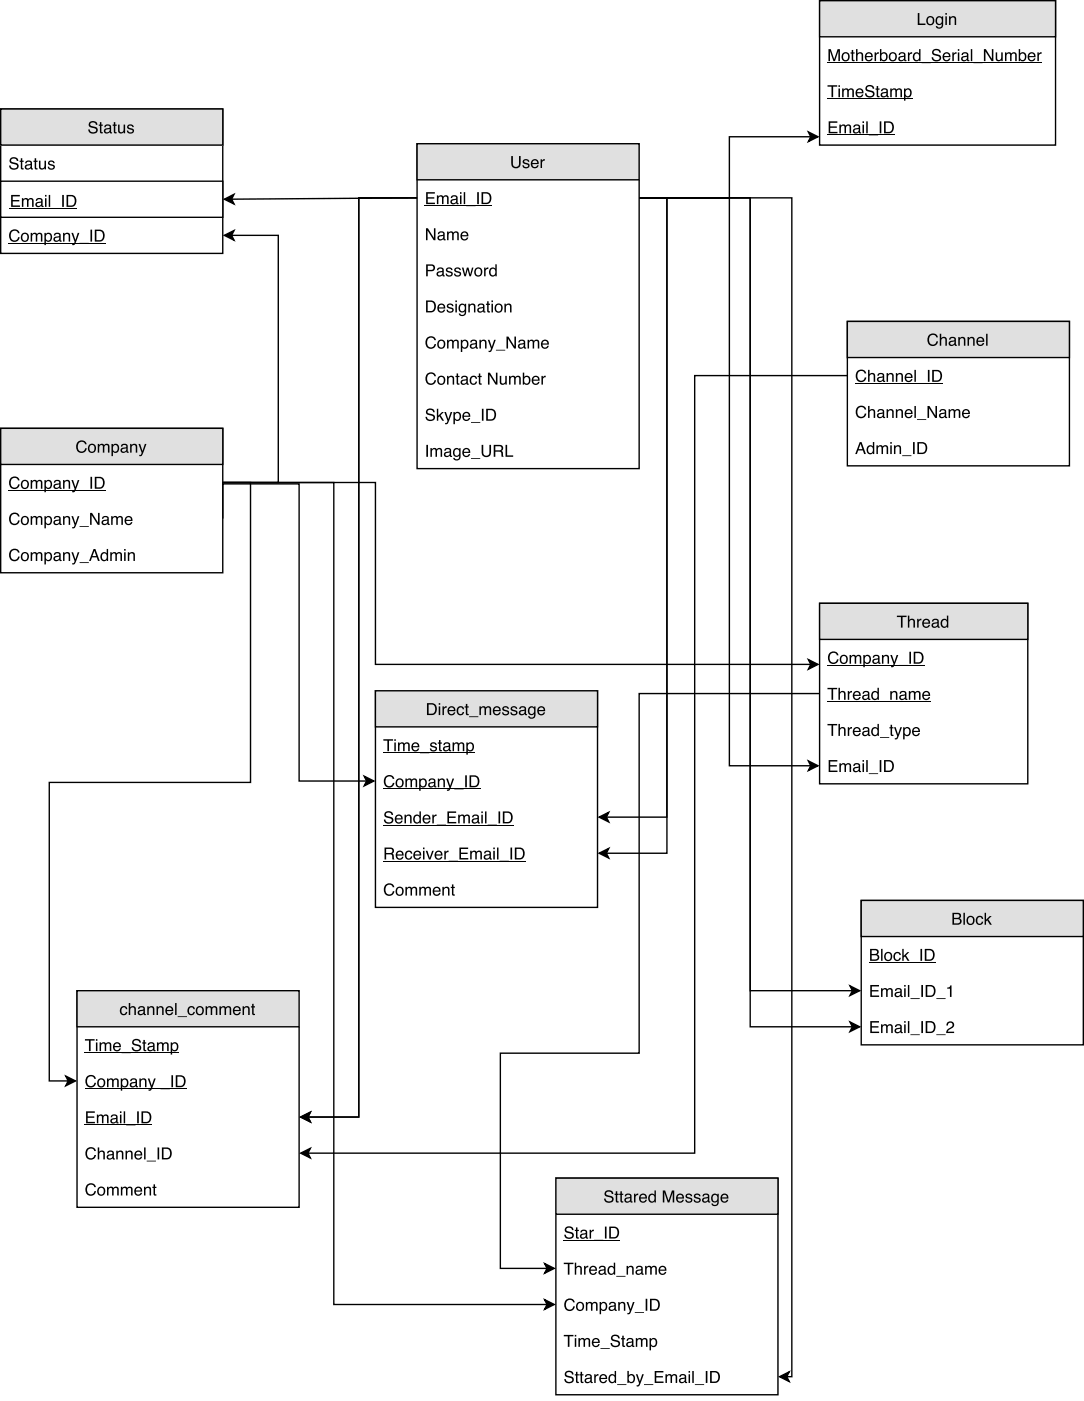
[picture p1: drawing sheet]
<svg xmlns="http://www.w3.org/2000/svg" width="276mm" height="356mm" viewBox="0 0 276 356" stroke-linecap="round" stroke-linejoin="round" font-family="sans-serif">
<path d="M218.9 228.8h56.4v36.7h-56.4z" fill="none" stroke="#000" stroke-width=".35"/>
<path d="M218.9 228.8h56.4v9.1h-56.4z" fill="#e0e0e0"/>
<path d="M218.9 228.8h56.4v9.1h-56.4z" fill="none" stroke="#000" stroke-width=".35"/>
<g fill="#000">
<path d="M242.5 232.3v.9h.7a.49 .49 0 0 0 .7-.5 .49 .49 0 0 0-.7-.4zM242.5 233.5v1.1h.9a.55 .55 0 0 0 .6-.6 .55 .55 0 0 0-.7-.5zM242.1 231.9h1.3a.75 .75 0 0 1 .8 .5 .75 .75 0 0 1-.3 .9 .86 .86 0 0 1 .5 1.1 .86 .86 0 0 1-1 .5h-1.3zM244.9 231.9h.3v3h-.3zM246.3 233.1a.79 .79 0 0 0-.3 1.1 .79 .79 0 0 0 1.2 .2 .81 .81 0 0 0 .1-1 .81 .81 0 0 0-1-.3zM245.9 233a1.1 1.1 0 0 1 1.5 .1 1.1 1.1 0 0 1 0 1.5 1.1 1.1 0 0 1-1.5 .1l-.3-.8zM248.3 233a.91 .91 0 0 1 1-.3 .91 .91 0 0 1 .6 .8h-.4a.61 .61 0 0 0-.8-.4 .61 .61 0 0 0-.3 .8 .59 .59 0 0 0 .4 .8 .59 .59 0 0 0 .7-.5h.4a1 1 0 0 1-1.3 .8 1 1 0 0 1-.6-1.5zM250.3 231.9h.3v1.8l1-1h.5l-.9 .9 .9 1.3h-.5l-.7-1.1-.3 .3v.8h-.3z"/>
<path d="M221.2 250.3h2.2v.3h-1.8v1h1.7v.3h-1.7v1h1.8v.4h-2.2zM223.9 251.1h.4v.3a.72 .72 0 0 1 1.3 0 .73 .73 0 0 1 .8-.4 .73 .73 0 0 1 .5 .8v1.5h-.4v-1.5a.48 .48 0 0 0-.6-.4 .48 .48 0 0 0-.3 .6v1.3h-.4v-1.5a.5 .5 0 0 0-.6-.4 .5 .5 0 0 0-.3 .7v1.2h-.4zM227.8 252.5a.53 .53 0 0 0 .7 .5 .53 .53 0 0 0 .3-.8zM227.6 251.3a.96 .96 0 0 1 1.6 .3v1.4h.2v.3h-.4l-.2-.3a.74 .74 0 0 1-1.1 .3 .74 .74 0 0 1 0-1.2l1.1-.3a.5 .5 0 0 0-.4-.5 .5 .5 0 0 0-.6 .5h-.3zM229.8 251.1h.4v2.2h-.4zM229.8 250.3h.4v.4h-.4zM230.8 250.3h.3v3h-.3zM231.4 253.6h2.4v.2h-2.4zM234.2 250.3h.4v3h-.4zM235.7 250.6v2.3h.7a1.19 1.19 0 0 0 1-1.1 1.19 1.19 0 0 0-1-1.2zM235.3 250.3a2.54 2.54 0 0 1 2 .2 1.63 1.63 0 0 1-.8 2.8h-1.2zM238 253.6h2.3v.2h-2.3zM240.8 250.9l.5-.1 .3-.5h.2v3h-.4v-2.1h-.6z"/>
<path d="M221.2 259.4h2.2v.4h-1.8v.9h1.7v.4h-1.7v1h1.8v.4h-2.2zM223.9 260.3h.4v.3a.72 .72 0 0 1 1.3 0 .73 .73 0 0 1 .8-.4 .73 .73 0 0 1 .5 .8v1.5h-.4v-1.6a.48 .48 0 0 0-.6-.3 .48 .48 0 0 0-.3 .6v1.3h-.4v-1.5a.5 .5 0 0 0-.6-.5 .5 .5 0 0 0-.3 .8v1.2h-.4zM227.8 261.7a.53 .53 0 0 0 .7 .5 .53 .53 0 0 0 .3-.8zM227.6 260.5a.96 .96 0 0 1 1.6 .3v1.3l.2 .1v.3h-.4l-.2-.3a.74 .74 0 0 1-1.1 .3 .74 .74 0 0 1 0-1.2l1.1-.3a.5 .5 0 0 0-.4-.5 .5 .5 0 0 0-.6 .4h-.3zM229.8 260.3h.4v2.2h-.4zM229.8 259.4h.4v.5h-.4zM230.8 259.4h.3v3.1h-.3zM231.4 262.8h2.4v.2h-2.4zM234.2 259.4h.4v3.1h-.4zM235.7 259.8v2.3h.7a1.19 1.19 0 0 0 1-1.2 1.19 1.19 0 0 0-1-1.1zM235.3 259.4a2.54 2.54 0 0 1 2 .3 1.63 1.63 0 0 1-.8 2.8h-1.2zM238 262.8h2.3v.2h-2.3zM240.8 259.7a.97 .97 0 0 1 1.6 .2 .97 .97 0 0 1-.6 1.4l-.9 .8h1.6v.4h-2a2.05 2.05 0 0 1 1.4-1.7 .6 .6 0 0 0-.3-1 .6 .6 0 0 0-.7 .8h-.3z"/>
<path d="M221.6 241.4v1h.7a.49 .49 0 0 0 .6-.5 .49 .49 0 0 0-.6-.5zM221.6 242.7v1.1h.8a.55 .55 0 0 0 .7-.6 .55 .55 0 0 0-.7-.5zM221.2 241.1h1.3a.75 .75 0 0 1 .8 .5 .75 .75 0 0 1-.4 .9 .86 .86 0 0 1 .5 1 .86 .86 0 0 1-1 .6h-1.2zM223.9 241.1h.4v3h-.4zM225.4 242.3a.79 .79 0 0 0-.3 1.1 .79 .79 0 0 0 1.2 .2 .81 .81 0 0 0 0-1 .81 .81 0 0 0-.9-.3zM225 242.2a1.1 1.1 0 0 1 1.5 .1 1.1 1.1 0 0 1 0 1.5 1.1 1.1 0 0 1-1.5 .1l-.3-.8zM227.4 242.2a.91 .91 0 0 1 .9-.3 .91 .91 0 0 1 .7 .8h-.4a.61 .61 0 0 0-.8-.5 .61 .61 0 0 0-.3 .9 .59 .59 0 0 0 .4 .7 .59 .59 0 0 0 .7-.5h.4a1 1 0 0 1-1.3 .8 1 1 0 0 1-.6-1.4zM229.3 241.1h.4v1.7l.9-.9h.5l-.8 .8 .9 1.4h-.5l-.7-1.1-.3 .3v.8h-.4zM231.2 244.4h2.3v.3h-2.3zM234 241.1h.4v3h-.4zM235.5 241.4v2.4h.7a1.19 1.19 0 0 0 1-1.2 1.19 1.19 0 0 0-1-1.2zM235.1 241.1a2.54 2.54 0 0 1 2 .2 1.63 1.63 0 0 1-.8 2.8h-1.2z"/>
</g>
<path d="M220.8 244.5h17" fill="none" stroke="#000" stroke-width=".25"/>
<path d="M19.6 251.7h56.4v55h-56.4z" fill="#fff"/>
<path d="M19.6 251.7h56.4v55h-56.4z" fill="none" stroke="#000" stroke-width=".35"/>
<path d="M19.6 251.7h56.4v9.2h-56.4z" fill="#e0e0e0"/>
<path d="M19.6 251.7h56.4v9.2h-56.4z" fill="none" stroke="#000" stroke-width=".35"/>
<g fill="#000">
<path d="M30.7 255.9a.91 .91 0 0 1 1-.3 .91 .91 0 0 1 .7 .8h-.4a.61 .61 0 0 0-.8-.4 .61 .61 0 0 0-.3 .8 .59 .59 0 0 0 .4 .8 .59 .59 0 0 0 .7-.5h.4a1 1 0 0 1-1.3 .8 1 1 0 0 1-.6-1.4zM32.7 254.8h.4v1.2a.78 .78 0 0 1 .9-.3 .78 .78 0 0 1 .5 .8v1.4h-.3v-1.4a.55 .55 0 0 0-.7-.6 .55 .55 0 0 0-.4 .8v1.2h-.4zM35.4 257.1a.53 .53 0 0 0 .7 .5 .53 .53 0 0 0 .3-.8zM35.2 255.9a.96 .96 0 0 1 1.6 .3v1.4h.3v.3h-.4l-.2-.3a.74 .74 0 0 1-1.2 .3 .74 .74 0 0 1 0-1.2l1.1-.3a.5 .5 0 0 0-.4-.5 .5 .5 0 0 0-.6 .4h-.3zM37.4 255.7h.4v.3a.78 .78 0 0 1 .9-.4 .78 .78 0 0 1 .5 .9v1.4h-.3v-1.4a.55 .55 0 0 0-.7-.5 .55 .55 0 0 0-.4 .7v1.2h-.4zM39.8 255.7h.3v.3a.78 .78 0 0 1 1-.4 .78 .78 0 0 1 .5 .9v1.4h-.4v-1.4a.55 .55 0 0 0-.7-.5 .55 .55 0 0 0-.3 .7v1.2h-.4zM42.3 255.9a1.01 1.01 0 0 1 1.2-.2 1.01 1.01 0 0 1 .5 1.2h-1.6a.63 .63 0 0 0 .5 .7 .63 .63 0 0 0 .7-.4h.4a1.08 1.08 0 0 1-1.5 .6 1.08 1.08 0 0 1-.4-1.6zM42.6 256.1l-.2 .5h1.3a.61 .61 0 0 0-.4-.6 .61 .61 0 0 0-.7 .1zM44.5 254.8h.4v3.1h-.4zM45.2 258.2h2.3v.2h-2.3zM47.9 255.9a.91 .91 0 0 1 1-.3 .91 .91 0 0 1 .6 .8h-.3a.61 .61 0 0 0-.8-.4 .61 .61 0 0 0-.4 .8 .59 .59 0 0 0 .5 .8 .59 .59 0 0 0 .7-.5h.3a1 1 0 0 1-1.3 .8 1 1 0 0 1-.5-1.4zM50.4 256a.79 .79 0 0 0-.2 1.2 .79 .79 0 0 0 1.1 .2 .81 .81 0 0 0 .1-1 .81 .81 0 0 0-1-.4zM50 255.9a1.1 1.1 0 0 1 1.5 .2 1.1 1.1 0 0 1 0 1.5 1.1 1.1 0 0 1-1.5 .1l-.2-.9zM52.3 255.7h.3v.3a.72 .72 0 0 1 1.3 0 .73 .73 0 0 1 .8-.4 .73 .73 0 0 1 .5 .8v1.5h-.3v-1.6a.48 .48 0 0 0-.6-.3 .48 .48 0 0 0-.4 .6v1.3h-.3v-1.5a.5 .5 0 0 0-.7-.4 .5 .5 0 0 0-.3 .7v1.2h-.3zM55.8 255.7h.3v.3a.72 .72 0 0 1 1.3 0 .73 .73 0 0 1 .9-.4 .73 .73 0 0 1 .5 .8v1.5h-.4v-1.6a.48 .48 0 0 0-.6-.3 .48 .48 0 0 0-.3 .6v1.3h-.4v-1.5a.5 .5 0 0 0-.7-.4 .5 .5 0 0 0-.2 .7v1.2h-.4zM59.5 255.9a1.01 1.01 0 0 1 1.2-.2 1.01 1.01 0 0 1 .5 1.2h-1.6a.63 .63 0 0 0 .4 .7 .63 .63 0 0 0 .8-.4h.4a1.08 1.08 0 0 1-1.6 .6 1.08 1.08 0 0 1-.3-1.6zM59.8 256.1l-.2 .5h1.2a.61 .61 0 0 0-.3-.6 .61 .61 0 0 0-.7 .1zM61.7 255.7h.3v.3a.78 .78 0 0 1 .9-.4 .78 .78 0 0 1 .6 .9v1.4h-.4v-1.4a.55 .55 0 0 0-.7-.5 .55 .55 0 0 0-.4 .7v1.2h-.3zM64.1 255h.4v.7h.3v.3h-.3v1.4l.3 .2v.3a.53 .53 0 0 1-.7-.5v-1.4h-.3v-.3h.3z"/>
<path d="M22.1 273.6a1.32 1.32 0 0 1 1.3-.5 1.32 1.32 0 0 1 1 1h-.4a.98 .98 0 0 0-1.3-.6 .98 .98 0 0 0-.6 1.2 .96 .96 0 0 0 .8 1.2 .96 .96 0 0 0 1.1-.8h.4a1.4 1.4 0 0 1-1.8 1.2 1.4 1.4 0 0 1-.9-1.9zM25.4 274.4a.79 .79 0 0 0-.3 1.1 .79 .79 0 0 0 1.1 .2 .81 .81 0 0 0 .1-1 .81 .81 0 0 0-.9-.3zM25 274.3a1.1 1.1 0 0 1 1.5 .1 1.1 1.1 0 0 1 0 1.5 1.1 1.1 0 0 1-1.5 .1l-.3-.8zM27.2 274h.4v.3a.72 .72 0 0 1 1.2 0 .73 .73 0 0 1 .9-.3 .73 .73 0 0 1 .5 .8v1.4h-.4v-1.5a.48 .48 0 0 0-.6-.4 .48 .48 0 0 0-.3 .6v1.3h-.4v-1.4a.5 .5 0 0 0-.6-.5 .5 .5 0 0 0-.3 .8v1.1h-.4zM31.2 274.5a.82 .82 0 0 0-.1 .9 .82 .82 0 0 0 .9 .5 .87 .87 0 0 0 .2-1 .87 .87 0 0 0-.8-.6zM30.7 274h.4v.3a.96 .96 0 0 1 1.2-.2 .96 .96 0 0 1 .3 1.3 .88 .88 0 0 1-.6 .8 .88 .88 0 0 1-.9-.2v1.1h-.4zM33.4 275.5a.53 .53 0 0 0 .7 .4 .53 .53 0 0 0 .3-.8zM33.2 274.3a.96 .96 0 0 1 1.6 .3v1.3l.3 .1v.2h-.5l-.1-.3a.74 .74 0 0 1-1.2 .3 .74 .74 0 0 1 0-1.1l1.1-.3a.5 .5 0 0 0-.4-.6 .5 .5 0 0 0-.6 .5h-.3zM35.4 274h.4v.3a.78 .78 0 0 1 .9-.3 .78 .78 0 0 1 .5 .8v1.4h-.3v-1.4a.55 .55 0 0 0-.7-.5 .55 .55 0 0 0-.4 .8v1.1h-.4zM37.6 274h.4l.6 1.8 .6-1.8h.4l-.6 1.6a1.5 1.5 0 0 1-1 1.5h-.2v-.3h.3l.3-.5zM40.8 276.5h2.4v.3h-2.4zM43.6 273.2h.4v3h-.4zM45.1 273.5v2.4h.7a1.19 1.19 0 0 0 1-1.2 1.19 1.19 0 0 0-1-1.2zM44.7 273.2a2.54 2.54 0 0 1 2 .2 1.63 1.63 0 0 1-.8 2.8h-1.2z"/>
<path d="M21.6 264h2.5v.4h-1.1v2.7h-.4v-2.7h-1zM24.4 264.8h.4v2.3h-.4zM24.4 264h.4v.4h-.4zM25.3 264.8h.4v.4a.72 .72 0 0 1 1.2-.1 .73 .73 0 0 1 .9-.3 .73 .73 0 0 1 .5 .8v1.5h-.4v-1.6a.48 .48 0 0 0-.6-.4 .48 .48 0 0 0-.3 .7v1.3h-.4v-1.5a.5 .5 0 0 0-.6-.5 .5 .5 0 0 0-.3 .8v1.2h-.4zM29 265.1a1.01 1.01 0 0 1 1.2-.2 1.01 1.01 0 0 1 .5 1.2h-1.6a.63 .63 0 0 0 .5 .7 .63 .63 0 0 0 .7-.4h.4a1.08 1.08 0 0 1-1.5 .6 1.08 1.08 0 0 1-.4-1.6zM29.3 265.3l-.2 .5h1.3a.61 .61 0 0 0-.4-.6 .61 .61 0 0 0-.7 .1zM30.9 267.4h2.4v.2h-2.4zM33.9 264.2a1.19 1.19 0 0 1 1.9 .7h-.4a.71 .71 0 0 0-.7-.6 .71 .71 0 0 0-.7 .7l.3 .2a1.54 1.54 0 0 1 1.6 1 1.23 1.23 0 0 1-1.3 .9 1.23 1.23 0 0 1-1.1-1h.4a.8 .8 0 0 0 .8 .7 .8 .8 0 0 0 .8-.7l-.4-.3a1.19 1.19 0 0 1-1.5-1.2zM36.4 264.2h.4v.6h.4v.3h-.4v1.5l.4 .2v.3a.53 .53 0 0 1-.8-.5v-1.5h-.3v-.3h.3zM37.9 266.3a.53 .53 0 0 0 .7 .5 .53 .53 0 0 0 .2-.8zM37.7 265.1a.96 .96 0 0 1 1.6 .3v1.3l.2 .1v.3h-.4l-.2-.3a.74 .74 0 0 1-1.1 .3 .74 .74 0 0 1 0-1.2l1.1-.3a.5 .5 0 0 0-.5-.5 .5 .5 0 0 0-.5 .4h-.3zM39.9 264.8h.4v.4a.72 .72 0 0 1 1.2-.1 .73 .73 0 0 1 .9-.3 .73 .73 0 0 1 .5 .8v1.5h-.4v-1.6a.48 .48 0 0 0-.6-.4 .48 .48 0 0 0-.3 .7v1.3h-.4v-1.5a.5 .5 0 0 0-.7-.5 .5 .5 0 0 0-.2 .8v1.2h-.4zM43.9 265.3a.82 .82 0 0 0-.2 1 .82 .82 0 0 0 1 .4 .87 .87 0 0 0 .2-1 .87 .87 0 0 0-.8-.5zM43.4 264.8h.3v.3a.96 .96 0 0 1 1.3-.1 .96 .96 0 0 1 .3 1.2 .88 .88 0 0 1-.6 .9 .88 .88 0 0 1-.9-.3v1.1h-.4z"/>
<path d="M21.9 282.4h2.2v.3h-1.8v1h1.7v.3h-1.7v1h1.8v.4h-2.2zM24.6 283.2h.4v.3a.72 .72 0 0 1 1.2 0 .73 .73 0 0 1 .9-.4 .73 .73 0 0 1 .5 .8v1.5h-.4v-1.5a.48 .48 0 0 0-.6-.4 .48 .48 0 0 0-.3 .6v1.3h-.4v-1.4a.5 .5 0 0 0-.6-.5 .5 .5 0 0 0-.3 .7v1.2h-.4zM28.5 284.6a.53 .53 0 0 0 .7 .5 .53 .53 0 0 0 .2-.8zM28.3 283.4a.96 .96 0 0 1 1.6 .3v1.4h.2v.3h-.4l-.2-.3a.74 .74 0 0 1-1.1 .3 .74 .74 0 0 1 0-1.2l1.1-.3a.5 .5 0 0 0-.5-.5 .5 .5 0 0 0-.5 .5h-.4zM30.5 283.2h.4v2.2h-.4zM30.5 282.4h.4v.4h-.4zM31.4 282.4h.4v3h-.4zM32.1 285.7h2.3v.2h-2.3zM34.9 282.4h.4v3h-.4zM36.4 282.7v2.3h.7a1.19 1.19 0 0 0 1-1.1 1.19 1.19 0 0 0-1-1.2zM36 282.4a2.54 2.54 0 0 1 2 .2 1.63 1.63 0 0 1-.8 2.8h-1.2z"/>
<path d="M22.1 291.9a1.32 1.32 0 0 1 1.3-.4 1.32 1.32 0 0 1 1 .9h-.4a.98 .98 0 0 0-1.3-.5 .98 .98 0 0 0-.6 1.2 .96 .96 0 0 0 .8 1.2 .96 .96 0 0 0 1.1-.8h.4a1.4 1.4 0 0 1-1.8 1.1 1.4 1.4 0 0 1-.9-1.9zM24.8 291.5h.4v1.2a.78 .78 0 0 1 .9-.4 .78 .78 0 0 1 .6 .8v1.5h-.4v-1.4a.55 .55 0 0 0-.7-.6 .55 .55 0 0 0-.4 .8v1.2h-.4zM27.5 293.8a.53 .53 0 0 0 .7 .5 .53 .53 0 0 0 .3-.8zM27.3 292.6a.96 .96 0 0 1 1.6 .3l.1 1.3 .2 .1v.3h-.4l-.2-.3a.74 .74 0 0 1-1.1 .3 .74 .74 0 0 1-.1-1.2l1.2-.3a.5 .5 0 0 0-.5-.5 .5 .5 0 0 0-.5 .4h-.4zM29.6 292.4h.3v.3a.78 .78 0 0 1 .9-.4 .78 .78 0 0 1 .6 .8v1.5h-.4v-1.4a.55 .55 0 0 0-.7-.5 .55 .55 0 0 0-.4 .7v1.2h-.3zM31.9 292.4h.4v.3a.78 .78 0 0 1 .9-.4 .78 .78 0 0 1 .5 .8v1.5h-.4v-1.4a.55 .55 0 0 0-.6-.5 .55 .55 0 0 0-.4 .7v1.2h-.4zM34.4 292.6a1.01 1.01 0 0 1 1.3-.2 1.01 1.01 0 0 1 .5 1.2h-1.7a.63 .63 0 0 0 .5 .7 .63 .63 0 0 0 .8-.4h.3a1.08 1.08 0 0 1-1.5 .6 1.08 1.08 0 0 1-.3-1.6zM34.7 292.8l-.2 .5h1.3a.61 .61 0 0 0-.4-.6 .61 .61 0 0 0-.7 .1zM36.6 291.5h.4v3.1h-.4zM37.3 294.9h2.3v.2h-2.3zM40 291.5h.5v3.1h-.5zM41.6 291.9v2.3h.7a1.19 1.19 0 0 0 1-1.1 1.19 1.19 0 0 0-1-1.2zM41.1 291.5a2.54 2.54 0 0 1 2.1 .3 1.63 1.63 0 0 1-.8 2.8h-1.3z"/>
<path d="M22.1 301.1a1.32 1.32 0 0 1 1.3-.5 1.32 1.32 0 0 1 1 1h-.4a.98 .98 0 0 0-1.3-.6 .98 .98 0 0 0-.6 1.3 .96 .96 0 0 0 .8 1.1 .96 .96 0 0 0 1.1-.8h.4a1.4 1.4 0 0 1-1.8 1.2 1.4 1.4 0 0 1-.9-1.9zM25.4 301.9a.79 .79 0 0 0-.3 1.1 .79 .79 0 0 0 1.1 .2 .81 .81 0 0 0 .1-1 .81 .81 0 0 0-.9-.3zM25 301.8a1.1 1.1 0 0 1 1.5 .1 1.1 1.1 0 0 1 0 1.5 1.1 1.1 0 0 1-1.5 .1l-.3-.8zM27.2 301.5h.4v.3a.72 .72 0 0 1 1.2 0 .73 .73 0 0 1 .9-.3 .73 .73 0 0 1 .5 .8v1.4h-.4v-1.5a.48 .48 0 0 0-.6-.4 .48 .48 0 0 0-.3 .7v1.2h-.4v-1.4a.5 .5 0 0 0-.6-.5 .5 .5 0 0 0-.3 .8v1.1h-.4zM30.7 301.5h.4v.3a.72 .72 0 0 1 1.2 0 .73 .73 0 0 1 .9-.3 .73 .73 0 0 1 .5 .8v1.4h-.4v-1.5a.48 .48 0 0 0-.6-.4 .48 .48 0 0 0-.3 .7v1.2h-.4v-1.4a.5 .5 0 0 0-.6-.5 .5 .5 0 0 0-.3 .8v1.1h-.4zM34.4 301.8a1.01 1.01 0 0 1 1.2-.2 1.01 1.01 0 0 1 .5 1.2h-1.6a.63 .63 0 0 0 .5 .7 .63 .63 0 0 0 .7-.5h.4a1.08 1.08 0 0 1-1.5 .7 1.08 1.08 0 0 1-.4-1.6zM34.7 302l-.2 .5h1.3a.61 .61 0 0 0-.4-.6 .61 .61 0 0 0-.7 .1zM36.6 301.5h.4v.3a.78 .78 0 0 1 .9-.3 .78 .78 0 0 1 .5 .8v1.4h-.4v-1.4a.55 .55 0 0 0-.6-.5 .55 .55 0 0 0-.4 .8v1.1h-.4zM39 300.9h.4v.6h.4v.3h-.4v1.5l.4 .1v.3a.53 .53 0 0 1-.8-.4v-1.5h-.3v-.3h.3z"/>
</g>
<path d="M21.5 267.5h24M21.5 276.6h25.9M21.5 285.8h17.2" fill="none" stroke="#000" stroke-width=".25"/>
<path d="M95.4 175.5h56.5v55h-56.5z" fill="#fff"/>
<path d="M95.4 175.5h56.5v55h-56.5z" fill="none" stroke="#000" stroke-width=".35"/>
<path d="M95.4 175.5h56.5v9.2h-56.5z" fill="#e0e0e0"/>
<path d="M95.4 175.5h56.5v9.2h-56.5z" fill="none" stroke="#000" stroke-width=".35"/>
<g fill="#000">
<path d="M97.9 197.4a1.32 1.32 0 0 1 1.3-.5 1.32 1.32 0 0 1 1 1h-.4a.98 .98 0 0 0-1.2-.6 .98 .98 0 0 0-.6 1.2 .96 .96 0 0 0 .7 1.2 .96 .96 0 0 0 1.1-.8h.4a1.4 1.4 0 0 1-1.7 1.2 1.4 1.4 0 0 1-.9-1.9zM101.2 198.2a.79 .79 0 0 0-.3 1.1 .79 .79 0 0 0 1.2 .2 .81 .81 0 0 0 .1-1 .81 .81 0 0 0-1-.3zM100.8 198.1a1.1 1.1 0 0 1 1.5 .1 1.1 1.1 0 0 1 0 1.5 1.1 1.1 0 0 1-1.5 .1l-.3-.8zM103 197.8h.4v.3a.72 .72 0 0 1 1.3 0 .73 .73 0 0 1 .8-.3 .73 .73 0 0 1 .5 .8v1.4h-.4v-1.5a.48 .48 0 0 0-.6-.4 .48 .48 0 0 0-.3 .6v1.3h-.4v-1.4a.5 .5 0 0 0-.6-.5 .5 .5 0 0 0-.3 .8v1.1h-.4zM107.1 198.3a.82 .82 0 0 0-.2 .9 .82 .82 0 0 0 .9 .5 .87 .87 0 0 0 .3-1 .87 .87 0 0 0-.8-.6zM106.5 197.8h.4v.3a.96 .96 0 0 1 1.3-.2 .96 .96 0 0 1 .3 1.3 .88 .88 0 0 1-.6 .8 .88 .88 0 0 1-1-.2v1.1h-.4zM109.3 199.3a.53 .53 0 0 0 .6 .4 .53 .53 0 0 0 .3-.8zM109.1 198.1a.96 .96 0 0 1 1.6 .3v1.3l.2 .1v.2h-.4l-.2-.3a.74 .74 0 0 1-1.1 .3 .74 .74 0 0 1 0-1.1l1.1-.3a.5 .5 0 0 0-.5-.6 .5 .5 0 0 0-.5 .5h-.4zM111.3 197.8h.3v.3a.78 .78 0 0 1 1-.3 .78 .78 0 0 1 .5 .8v1.4h-.4v-1.4a.55 .55 0 0 0-.7-.5 .55 .55 0 0 0-.4 .8v1.1h-.3zM113.4 197.8h.4l.6 1.8 .6-1.8h.4l-.6 1.6a1.5 1.5 0 0 1-1 1.5h-.2v-.3h.4l.2-.5zM115.5 200.3h2.3v.3h-2.3zM118.2 197h.5v3h-.5zM119.8 197.3v2.4h.7a1.19 1.19 0 0 0 1-1.2 1.19 1.19 0 0 0-1-1.2zM119.3 197a2.54 2.54 0 0 1 2.1 .2 1.63 1.63 0 0 1-.8 2.8h-1.3z"/>
<path d="M97.4 187.8h2.5v.4h-1v2.7h-.4v-2.7h-1.1zM100.2 188.6h.4v2.3h-.4zM100.2 187.8h.4v.4h-.4zM101.2 188.6h.3v.4a.72 .72 0 0 1 1.3-.1 .73 .73 0 0 1 .8-.3 .73 .73 0 0 1 .5 .8v1.5h-.3v-1.6a.48 .48 0 0 0-.6-.4 .48 .48 0 0 0-.4 .7v1.3h-.3v-1.5a.5 .5 0 0 0-.7-.5 .5 .5 0 0 0-.3 .8v1.2h-.3zM104.8 188.9a1.01 1.01 0 0 1 1.3-.2 1.01 1.01 0 0 1 .5 1.2h-1.6a.63 .63 0 0 0 .4 .7 .63 .63 0 0 0 .8-.4h.4a1.08 1.08 0 0 1-1.6 .6 1.08 1.08 0 0 1-.3-1.6zM105.2 189.1l-.2 .5h1.2a.61 .61 0 0 0-.4-.6 .61 .61 0 0 0-.6 .1zM106.8 191.2h2.3v.2h-2.3zM109.5 188.8a.89 .89 0 0 1 1.5 .5h-.3a.47 .47 0 0 0-.5-.4 .47 .47 0 0 0-.5 .4l.2 .2a.95 .95 0 0 1 1.2 .9 .96 .96 0 0 1-1 .5 .96 .96 0 0 1-.8-.7h.3a.54 .54 0 0 0 .6 .4 .54 .54 0 0 0 .5-.5l-.2-.1a.85 .85 0 0 1-1.1-1.1zM111.6 188h.4v.6h.3v.3h-.3v1.5l.3 .2v.3a.53 .53 0 0 1-.7-.5v-1.5h-.3v-.3h.3zM113 190.1a.53 .53 0 0 0 .7 .5 .53 .53 0 0 0 .3-.8zM112.8 188.9a.96 .96 0 0 1 1.6 .3v1.3l.3 .1v.3h-.4l-.2-.3a.74 .74 0 0 1-1.2 .3 .74 .74 0 0 1 0-1.2l1.1-.3a.5 .5 0 0 0-.4-.5 .5 .5 0 0 0-.6 .4h-.3zM115 188.6h.4v.4a.72 .72 0 0 1 1.3-.1 .73 .73 0 0 1 .8-.3 .73 .73 0 0 1 .5 .8v1.5h-.4v-1.6a.48 .48 0 0 0-.6-.4 .48 .48 0 0 0-.3 .7v1.3h-.4v-1.5a.5 .5 0 0 0-.6-.5 .5 .5 0 0 0-.3 .8v1.2h-.4zM119.1 189.1a.82 .82 0 0 0-.2 1 .82 .82 0 0 0 .9 .4 .87 .87 0 0 0 .3-1 .87 .87 0 0 0-.8-.5zM118.5 188.6h.4v.3a.96 .96 0 0 1 1.3-.1 .96 .96 0 0 1 .3 1.2 .88 .88 0 0 1-.6 .9 .88 .88 0 0 1-1-.3v1.1h-.4z"/>
<path d="M108.9 179v2.3h.8a1.19 1.19 0 0 0 .9-1.1 1.19 1.19 0 0 0-.9-1.2zM108.5 178.6a2.54 2.54 0 0 1 2 .3 1.63 1.63 0 0 1-.7 2.8h-1.3zM111.5 179.5h.4v2.2h-.4zM111.5 178.6h.4v.5h-.4zM112.5 179.5h.3v.3l.4-.3 .3-.1v.4a.56 .56 0 0 0-.7 .6v1.3h-.3zM114 179.7a1.01 1.01 0 0 1 1.3-.2 1.01 1.01 0 0 1 .5 1.2h-1.7a.63 .63 0 0 0 .5 .7 .63 .63 0 0 0 .8-.4h.3a1.08 1.08 0 0 1-1.5 .6 1.08 1.08 0 0 1-.3-1.6zM114.3 179.9l-.2 .5h1.3a.61 .61 0 0 0-.4-.6 .61 .61 0 0 0-.7 .1zM116.3 179.7a.91 .91 0 0 1 1-.3 .91 .91 0 0 1 .7 .8h-.4a.61 .61 0 0 0-.8-.4 .61 .61 0 0 0-.3 .8 .59 .59 0 0 0 .4 .8 .59 .59 0 0 0 .7-.5h.4a1 1 0 0 1-1.3 .8 1 1 0 0 1-.6-1.4zM118.4 178.8h.4v.7h.3v.3h-.3v1.4l.3 .2v.3a.53 .53 0 0 1-.7-.5v-1.4h-.3v-.3h.3zM119.2 182h2.4v.2h-2.4zM121.9 179.5h.3v.3a.72 .72 0 0 1 1.3 0 .73 .73 0 0 1 .8-.4 .73 .73 0 0 1 .5 .8v1.5h-.4v-1.6a.48 .48 0 0 0-.5-.3 .48 .48 0 0 0-.4 .6v1.3h-.3v-1.5a.5 .5 0 0 0-.7-.4 .5 .5 0 0 0-.3 .7v1.2h-.3zM125.5 179.7a1.01 1.01 0 0 1 1.3-.2 1.01 1.01 0 0 1 .5 1.2h-1.6a.63 .63 0 0 0 .4 .7 .63 .63 0 0 0 .8-.4h.3a1.08 1.08 0 0 1-1.5 .6 1.08 1.08 0 0 1-.3-1.6zM125.8 179.9l-.1 .5h1.2a.61 .61 0 0 0-.4-.6 .61 .61 0 0 0-.7 .1zM127.9 179.6a.89 .89 0 0 1 1.4 .5h-.3a.47 .47 0 0 0-.5-.4 .47 .47 0 0 0-.4 .5l.2 .1a.95 .95 0 0 1 1.1 .9 .96 .96 0 0 1-1 .6 .96 .96 0 0 1-.8-.8h.4a.54 .54 0 0 0 .5 .5 .54 .54 0 0 0 .5-.5l-.2-.2a.85 .85 0 0 1-1-1.1zM130 179.6a.89 .89 0 0 1 1.5 .5h-.4a.47 .47 0 0 0-.5-.4 .47 .47 0 0 0-.4 .5l.2 .1a.95 .95 0 0 1 1.1 .9 .96 .96 0 0 1-1 .6 .96 .96 0 0 1-.8-.8h.4a.54 .54 0 0 0 .5 .5 .54 .54 0 0 0 .5-.5l-.2-.2a.85 .85 0 0 1-1-1.1zM132.3 180.9a.53 .53 0 0 0 .7 .5 .53 .53 0 0 0 .3-.8zM132.1 179.7a.96 .96 0 0 1 1.6 .3v1.4h.3v.3h-.5l-.1-.3a.74 .74 0 0 1-1.2 .3 .74 .74 0 0 1 0-1.2l1.1-.3a.5 .5 0 0 0-.4-.5 .5 .5 0 0 0-.6 .4h-.3zM134.4 179.7a.83 .83 0 0 1 1.4 .1v-.3h.3v2a.97 .97 0 0 1-.7 1.1 .97 .97 0 0 1-1.2-.6h.4a.64 .64 0 0 0 .9 .2 .64 .64 0 0 0 .3-.8 .96 .96 0 0 1-1.3 .1 .96 .96 0 0 1-.3-1.2zM134.8 179.9a.77 .77 0 0 0-.3 1 .77 .77 0 0 0 1 .3 .77 .77 0 0 0 .3-1 .77 .77 0 0 0-1-.3zM136.8 179.7a1.01 1.01 0 0 1 1.3-.2 1.01 1.01 0 0 1 .5 1.2h-1.7a.63 .63 0 0 0 .5 .7 .63 .63 0 0 0 .8-.4h.3a1.08 1.08 0 0 1-1.5 .6 1.08 1.08 0 0 1-.3-1.6zM137.1 179.9l-.1 .5h1.2a.61 .61 0 0 0-.4-.6 .61 .61 0 0 0-.7 .1z"/>
<path d="M98 206.3a1.19 1.19 0 0 1 1.9 .8h-.4a.71 .71 0 0 0-.7-.7 .71 .71 0 0 0-.7 .7l.3 .2a1.54 1.54 0 0 1 1.6 1 1.23 1.23 0 0 1-1.3 1 1.23 1.23 0 0 1-1.1-1.1h.4a.8 .8 0 0 0 .8 .7 .8 .8 0 0 0 .8-.7l-.5-.3a1.19 1.19 0 0 1-1.4-1.1zM100.6 207.3a1.01 1.01 0 0 1 1.3-.2 1.01 1.01 0 0 1 .5 1.1h-1.7a.63 .63 0 0 0 .5 .7 .63 .63 0 0 0 .8-.4h.3a1.08 1.08 0 0 1-1.5 .7 1.08 1.08 0 0 1-.3-1.7zM100.9 207.4l-.2 .5h1.3a.61 .61 0 0 0-.4-.6 .61 .61 0 0 0-.7 .1zM102.8 207h.4v.3a.78 .78 0 0 1 .9-.4 .78 .78 0 0 1 .5 .9v1.4h-.4v-1.4a.55 .55 0 0 0-.6-.5 .55 .55 0 0 0-.4 .7v1.2h-.4zM105.6 207.5a.81 .81 0 0 0-.2 1 .81 .81 0 0 0 .9 .4 .78 .78 0 0 0 .4-1.1 .78 .78 0 0 0-1.1-.3zM105.4 207.1l.7-.1 .5 .3v-1.1h.4v3h-.4v-.3a.96 .96 0 0 1-1.3 .2 .96 .96 0 0 1-.3-1.3zM107.7 207.3a1.01 1.01 0 0 1 1.2-.2 1.01 1.01 0 0 1 .5 1.1h-1.6a.63 .63 0 0 0 .5 .7 .63 .63 0 0 0 .7-.4h.4a1.08 1.08 0 0 1-1.6 .7 1.08 1.08 0 0 1-.3-1.7zM108 207.4l-.2 .5h1.2a.61 .61 0 0 0-.3-.6 .61 .61 0 0 0-.7 .1zM109.9 207h.3v.4l.4-.4 .4-.1-.1 .4a.56 .56 0 0 0-.6 .6v1.3h-.4zM111 209.5h2.4v.2h-2.4zM113.7 206.2h2.2v.3h-1.8v1h1.7v.3h-1.7v1h1.9v.4h-2.3zM116.5 207h.3v.3a.72 .72 0 0 1 1.3 0 .73 .73 0 0 1 .8-.4 .73 .73 0 0 1 .5 .8v1.5h-.3v-1.5a.48 .48 0 0 0-.6-.4 .48 .48 0 0 0-.4 .6v1.3h-.3v-1.4a.5 .5 0 0 0-.7-.5 .5 .5 0 0 0-.3 .7v1.2h-.3zM120.3 208.4a.53 .53 0 0 0 .7 .5 .53 .53 0 0 0 .3-.8zM120.1 207.2a.96 .96 0 0 1 1.6 .3v1.4h.3v.3h-.5l-.1-.3a.74 .74 0 0 1-1.2 .3 .74 .74 0 0 1 0-1.2l1.1-.3a.5 .5 0 0 0-.4-.5 .5 .5 0 0 0-.6 .5h-.3zM122.3 207h.4v2.2h-.4zM122.3 206.2h.4v.4h-.4zM123.3 206.2h.4v3h-.4zM123.9 209.5h2.4v.2h-2.4zM126.7 206.2h.4v3h-.4zM128.2 206.5v2.3h.8a1.19 1.19 0 0 0 .9-1.1 1.19 1.19 0 0 0-1-1.2zM127.8 206.2a2.54 2.54 0 0 1 2 .2 1.63 1.63 0 0 1-.8 2.8h-1.2z"/>
<path d="M98.2 215.7v1h.9a.53 .53 0 0 0 .6-.5 .53 .53 0 0 0-.5-.5zM97.7 215.3h1.4a.83 .83 0 0 1 1 .6 .83 .83 0 0 1-.4 1l.4 .3 .2 1.2h-.5l-.2-1.1-.5-.2h-.9v1.3h-.5zM100.9 216.4a1.01 1.01 0 0 1 1.2-.2 1.01 1.01 0 0 1 .5 1.2h-1.6a.63 .63 0 0 0 .4 .7 .63 .63 0 0 0 .8-.4h.4a1.08 1.08 0 0 1-1.6 .6 1.08 1.08 0 0 1-.3-1.6zM101.2 216.6l-.2 .5h1.2a.61 .61 0 0 0-.3-.6 .61 .61 0 0 0-.7 .1zM103.2 216.4a.91 .91 0 0 1 .9-.3 .91 .91 0 0 1 .7 .8h-.4a.61 .61 0 0 0-.8-.4 .61 .61 0 0 0-.3 .8 .59 .59 0 0 0 .4 .8 .59 .59 0 0 0 .7-.5h.4a1 1 0 0 1-1.3 .8 1 1 0 0 1-.6-1.4zM105.3 216.4a1.01 1.01 0 0 1 1.3-.2 1.01 1.01 0 0 1 .5 1.2h-1.7a.63 .63 0 0 0 .5 .7 .63 .63 0 0 0 .8-.4h.3a1.08 1.08 0 0 1-1.5 .6 1.08 1.08 0 0 1-.3-1.6zM105.6 216.6l-.2 .5h1.3a.61 .61 0 0 0-.4-.6 .61 .61 0 0 0-.7 .1zM107.5 216.2h.4v2.2h-.4zM107.5 215.3h.4v.5h-.4zM108.2 216.2h.4l.6 1.8 .6-1.8h.5l-.9 2.2h-.4zM110.7 216.4a1.01 1.01 0 0 1 1.3-.2 1.01 1.01 0 0 1 .5 1.2h-1.7a.63 .63 0 0 0 .5 .7 .63 .63 0 0 0 .8-.4h.3a1.08 1.08 0 0 1-1.5 .6 1.08 1.08 0 0 1-.3-1.6zM111 216.6l-.1 .5h1.2a.61 .61 0 0 0-.4-.6 .61 .61 0 0 0-.7 .1zM112.9 216.2h.4v.3l.4-.4h.3v.4a.56 .56 0 0 0-.7 .6v1.3h-.4zM114.1 218.7h2.3v.2h-2.3zM116.8 215.3h2.2v.4h-1.8v.9h1.7v.4h-1.7v1h1.8v.4h-2.2zM119.5 216.2h.4v.3a.72 .72 0 0 1 1.2 0 .73 .73 0 0 1 .9-.4 .73 .73 0 0 1 .5 .8v1.5h-.4v-1.6a.48 .48 0 0 0-.6-.3 .48 .48 0 0 0-.3 .6v1.3h-.4v-1.5a.5 .5 0 0 0-.6-.5 .5 .5 0 0 0-.3 .8v1.2h-.4zM123.4 217.6a.53 .53 0 0 0 .6 .5 .53 .53 0 0 0 .3-.8zM123.2 216.4a.96 .96 0 0 1 1.6 .3v1.3l.2 .1v.3h-.4l-.2-.3a.74 .74 0 0 1-1.1 .3 .74 .74 0 0 1 0-1.2l1.1-.3a.5 .5 0 0 0-.5-.5 .5 .5 0 0 0-.5 .4h-.4zM125.4 216.2h.4v2.2h-.4zM125.4 215.3h.4v.5h-.4zM126.3 215.3h.4v3.1h-.4zM127 218.7h2.3v.2h-2.3zM129.8 215.3h.4v3.1h-.4zM131.3 215.7v2.3h.7a1.19 1.19 0 0 0 1-1.1 1.19 1.19 0 0 0-1-1.2zM130.9 215.3a2.54 2.54 0 0 1 2 .3 1.63 1.63 0 0 1-.8 2.8h-1.2z"/>
<path d="M97.9 224.9a1.32 1.32 0 0 1 1.3-.5 1.32 1.32 0 0 1 1 1h-.4a.98 .98 0 0 0-1.2-.6 .98 .98 0 0 0-.6 1.3 .96 .96 0 0 0 .7 1.1 .96 .96 0 0 0 1.1-.8h.4a1.4 1.4 0 0 1-1.7 1.2 1.4 1.4 0 0 1-.9-1.9zM101.2 225.7a.79 .79 0 0 0-.3 1.1 .79 .79 0 0 0 1.2 .2 .81 .81 0 0 0 .1-1 .81 .81 0 0 0-1-.3zM100.8 225.6a1.1 1.1 0 0 1 1.5 .1 1.1 1.1 0 0 1 0 1.5 1.1 1.1 0 0 1-1.5 .1l-.3-.8zM103 225.3h.4v.3a.72 .72 0 0 1 1.3 0 .73 .73 0 0 1 .8-.3 .73 .73 0 0 1 .5 .8v1.4h-.4v-1.5a.48 .48 0 0 0-.6-.4 .48 .48 0 0 0-.3 .7v1.2h-.4v-1.4a.5 .5 0 0 0-.6-.5 .5 .5 0 0 0-.3 .8v1.1h-.4zM106.6 225.3h.3v.3a.72 .72 0 0 1 1.3 0 .73 .73 0 0 1 .8-.3 .73 .73 0 0 1 .5 .8v1.4h-.3v-1.5a.48 .48 0 0 0-.6-.4 .48 .48 0 0 0-.4 .7v1.2h-.3v-1.4a.5 .5 0 0 0-.7-.5 .5 .5 0 0 0-.3 .8v1.1h-.3zM110.3 225.6a1.01 1.01 0 0 1 1.2-.2 1.01 1.01 0 0 1 .5 1.2h-1.6a.63 .63 0 0 0 .4 .7 .63 .63 0 0 0 .8-.5h.4a1.08 1.08 0 0 1-1.6 .7 1.08 1.08 0 0 1-.3-1.6zM110.6 225.8l-.2 .5h1.2a.61 .61 0 0 0-.3-.6 .61 .61 0 0 0-.7 .1zM112.4 225.3h.4v.3a.78 .78 0 0 1 .9-.3 .78 .78 0 0 1 .5 .8v1.4h-.3v-1.4a.55 .55 0 0 0-.7-.5 .55 .55 0 0 0-.4 .8v1.1h-.4zM114.9 224.7h.3v.6h.4v.3h-.4v1.5l.4 .1v.3a.53 .53 0 0 1-.7-.4v-1.5h-.3v-.3h.3z"/>
</g>
<path d="M97.4 191.3h23.2M97.4 200.4h24.7M97.4 209.6h33.1M97.4 218.8h36.2" fill="none" stroke="#000" stroke-width=".25"/>
<path d="M141.3 299.3h56.4v55.1h-56.4z" fill="#fff"/>
<path d="M141.3 299.3h56.4v55.1h-56.4z" fill="none" stroke="#000" stroke-width=".35"/>
<path d="M141.3 299.3h56.4v9.2h-56.4z" fill="#e0e0e0"/>
<path d="M141.3 299.3h56.4v9.2h-56.4z" fill="none" stroke="#000" stroke-width=".35"/>
<g fill="#000">
<path d="M143.8 311.8a1.19 1.19 0 0 1 2 .7h-.4a.71 .71 0 0 0-.8-.6 .71 .71 0 0 0-.6 .7l.2 .2a1.54 1.54 0 0 1 1.7 1 1.23 1.23 0 0 1-1.3 1 1.23 1.23 0 0 1-1.2-1.1h.4a.8 .8 0 0 0 .8 .7 .8 .8 0 0 0 .8-.7l-.4-.3a1.19 1.19 0 0 1-1.4-1.2zM146.4 311.8h.4v.7h.3v.3h-.3v1.4l.3 .2v.3a.53 .53 0 0 1-.7-.5v-1.4h-.3v-.3h.3zM147.8 313.9a.53 .53 0 0 0 .7 .5 .53 .53 0 0 0 .3-.8zM147.6 312.7a.96 .96 0 0 1 1.6 .3v1.3l.3 .1v.3h-.4l-.2-.3a.74 .74 0 0 1-1.1 .3 .74 .74 0 0 1-.1-1.2l1.2-.3a.5 .5 0 0 0-.5-.5 .5 .5 0 0 0-.5 .4h-.4zM149.9 312.5h.3v.3l.4-.3 .3-.1v.4a.56 .56 0 0 0-.7 .6v1.3h-.3zM151 315h2.3v.2h-2.3zM153.8 311.6h.4v3.1h-.4zM155.3 312v2.3h.7a1.19 1.19 0 0 0 1-1.1 1.19 1.19 0 0 0-1-1.2zM154.9 311.6a2.54 2.54 0 0 1 2 .3 1.63 1.63 0 0 1-.8 2.8h-1.2z"/>
<path d="M153.9 302.7a1.19 1.19 0 0 1 2 .7h-.4a.71 .71 0 0 0-.8-.7 .71 .71 0 0 0-.6 .7l.2 .2a1.54 1.54 0 0 1 1.7 1.1 1.23 1.23 0 0 1-1.3 .9 1.23 1.23 0 0 1-1.2-1.1h.4a.8 .8 0 0 0 .8 .7 .8 .8 0 0 0 .8-.7l-.4-.3a1.19 1.19 0 0 1-1.4-1.1zM156.5 302.7h.4v.6h.3v.3h-.3v1.4l.3 .2v.3a.53 .53 0 0 1-.7-.4v-1.5h-.3v-.3h.3zM157.7 302.7h.4v.6h.3v.3h-.3v1.4l.3 .2v.3a.53 .53 0 0 1-.7-.4v-1.5h-.3v-.3h.3zM159.1 304.7a.53 .53 0 0 0 .7 .5 .53 .53 0 0 0 .3-.8zM158.9 303.5a.96 .96 0 0 1 1.6 .3v1.4h.3v.3h-.4l-.2-.3a.74 .74 0 0 1-1.2 .3 .74 .74 0 0 1 0-1.2l1.1-.2a.5 .5 0 0 0-.4-.6 .5 .5 0 0 0-.6 .5h-.3zM161.1 303.3h.4v.4l.4-.4h.3v.3a.56 .56 0 0 0-.7 .6v1.3h-.4zM162.7 303.6a1.01 1.01 0 0 1 1.2-.2 1.01 1.01 0 0 1 .5 1.1h-1.6a.63 .63 0 0 0 .5 .8 .63 .63 0 0 0 .7-.5h.4a1.08 1.08 0 0 1-1.5 .7 1.08 1.08 0 0 1-.4-1.7zM163 303.8l-.2 .4h1.3a.61 .61 0 0 0-.4-.6 .61 .61 0 0 0-.7 .2zM165.3 303.8a.81 .81 0 0 0-.1 1 .81 .81 0 0 0 .9 .4 .78 .78 0 0 0 .3-1.1 .78 .78 0 0 0-1.1-.3zM165.2 303.4l.7-.1 .4 .3v-1.1h.4v3h-.3v-.3a.96 .96 0 0 1-1.3 .2 .96 .96 0 0 1-.3-1.3zM168.5 302.5h.6l.8 2.5 .9-2.5h.6v3h-.4v-2.6l-.9 2.6h-.4l-.9-2.6 .1 2.6h-.4zM172.1 303.6a1.01 1.01 0 0 1 1.3-.2 1.01 1.01 0 0 1 .4 1.1h-1.6a.63 .63 0 0 0 .5 .8 .63 .63 0 0 0 .7-.5h.4a1.08 1.08 0 0 1-1.5 .7 1.08 1.08 0 0 1-.3-1.7zM172.4 303.8l-.2 .4h1.3a.61 .61 0 0 0-.4-.6 .61 .61 0 0 0-.7 .2zM174.5 303.4a.89 .89 0 0 1 1.4 .5h-.3a.47 .47 0 0 0-.5-.4 .47 .47 0 0 0-.5 .5l.3 .1a.95 .95 0 0 1 1.1 1 .96 .96 0 0 1-1 .5 .96 .96 0 0 1-.8-.8h.3a.54 .54 0 0 0 .6 .5 .54 .54 0 0 0 .5-.5l-.2-.2a.85 .85 0 0 1-1.1-1zM176.6 303.4a.89 .89 0 0 1 1.4 .5h-.3a.47 .47 0 0 0-.5-.4 .47 .47 0 0 0-.4 .5l.2 .1a.95 .95 0 0 1 1.1 1 .96 .96 0 0 1-1 .5 .96 .96 0 0 1-.8-.8h.3a.54 .54 0 0 0 .6 .5 .54 .54 0 0 0 .5-.5l-.2-.2a.85 .85 0 0 1-1.1-1zM178.9 304.7a.53 .53 0 0 0 .7 .5 .53 .53 0 0 0 .2-.8zM178.7 303.5a.96 .96 0 0 1 1.6 .3v1.4h.2v.3h-.4l-.2-.3a.74 .74 0 0 1-1.1 .3 .74 .74 0 0 1 0-1.2l1.1-.2a.5 .5 0 0 0-.5-.6 .5 .5 0 0 0-.5 .5h-.4zM181 303.6a.83 .83 0 0 1 1.3 0v-.3h.4v2a.97 .97 0 0 1-.7 1.1 .97 .97 0 0 1-1.2-.6h.4a.64 .64 0 0 0 .8 .3 .64 .64 0 0 0 .3-.9 .96 .96 0 0 1-1.3 .1 .96 .96 0 0 1-.2-1.2zM181.3 303.7a.77 .77 0 0 0-.2 1.1 .77 .77 0 0 0 1 .3 .77 .77 0 0 0 .2-1.1 .77 .77 0 0 0-1-.3zM183.4 303.6a1.01 1.01 0 0 1 1.2-.2 1.01 1.01 0 0 1 .5 1.1h-1.6a.63 .63 0 0 0 .5 .8 .63 .63 0 0 0 .7-.5h.4a1.08 1.08 0 0 1-1.5 .7 1.08 1.08 0 0 1-.4-1.7zM183.7 303.8l-.2 .4h1.3a.61 .61 0 0 0-.4-.6 .61 .61 0 0 0-.7 .2z"/>
<path d="M143.8 330.4a1.32 1.32 0 0 1 1.3-.5 1.32 1.32 0 0 1 1 1h-.4a.98 .98 0 0 0-1.3-.6 .98 .98 0 0 0-.6 1.2 .96 .96 0 0 0 .8 1.2 .96 .96 0 0 0 1.1-.8h.4a1.4 1.4 0 0 1-1.8 1.1 1.4 1.4 0 0 1-.9-1.8zM147.1 331.2a.79 .79 0 0 0-.3 1.1 .79 .79 0 0 0 1.1 .2 .81 .81 0 0 0 .1-1 .81 .81 0 0 0-.9-.3zM146.7 331.1a1.1 1.1 0 0 1 1.5 .1 1.1 1.1 0 0 1 0 1.5 1.1 1.1 0 0 1-1.5 .1l-.3-.8zM148.9 330.8h.4v.3a.72 .72 0 0 1 1.2 0 .73 .73 0 0 1 .9-.3 .73 .73 0 0 1 .5 .7v1.5h-.4v-1.5a.48 .48 0 0 0-.6-.4 .48 .48 0 0 0-.3 .6v1.3h-.4v-1.4a.5 .5 0 0 0-.6-.5 .5 .5 0 0 0-.3 .7v1.2h-.4zM153 331.3a.82 .82 0 0 0-.2 .9 .82 .82 0 0 0 .9 .5 .87 .87 0 0 0 .3-1 .87 .87 0 0 0-.9-.6zM152.4 330.8h.4v.3a.96 .96 0 0 1 1.2-.2 .96 .96 0 0 1 .3 1.3 .88 .88 0 0 1-.5 .8 .88 .88 0 0 1-1-.2v1.1h-.4zM155.1 332.2a.53 .53 0 0 0 .7 .5 .53 .53 0 0 0 .3-.8zM154.9 331a.96 .96 0 0 1 1.6 .4v1.3l.3 .1v.2h-.4l-.2-.3a.74 .74 0 0 1-1.2 .3 .74 .74 0 0 1 0-1.1l1.1-.3a.5 .5 0 0 0-.4-.6 .5 .5 0 0 0-.6 .5h-.3zM157.1 330.8h.4v.3a.78 .78 0 0 1 .9-.3 .78 .78 0 0 1 .5 .8v1.4h-.3v-1.4a.55 .55 0 0 0-.7-.5 .55 .55 0 0 0-.4 .8v1.1h-.4zM159.3 330.8h.4l.6 1.8 .6-1.8h.4l-.6 1.6a1.5 1.5 0 0 1-1 1.5h-.2v-.3h.3l.3-.5zM161.3 333.3h2.4v.3h-2.4zM164.1 330h.4v3h-.4zM165.6 330.3v2.4h.8a1.19 1.19 0 0 0 .9-1.2 1.19 1.19 0 0 0-1-1.2zM165.2 330a2.54 2.54 0 0 1 2 .2 1.63 1.63 0 0 1-.8 2.8h-1.2z"/>
<path d="M143.3 320.8h2.5v.4h-1.1v2.6h-.4v-2.6h-1zM146.1 320.8h.4v1.1a.78 .78 0 0 1 .9-.3 .78 .78 0 0 1 .5 .8v1.4h-.4v-1.3a.55 .55 0 0 0-.7-.6 .55 .55 0 0 0-.3 .8v1.1h-.4zM148.4 321.6h.4v.4l.4-.4h.3v.4a.56 .56 0 0 0-.7 .6v1.2h-.4zM150 321.9a1.01 1.01 0 0 1 1.2-.2 1.01 1.01 0 0 1 .5 1.2h-1.6a.63 .63 0 0 0 .5 .7 .63 .63 0 0 0 .7-.4h.4a1.08 1.08 0 0 1-1.5 .6 1.08 1.08 0 0 1-.4-1.6zM150.3 322.1l-.2 .5h1.3a.61 .61 0 0 0-.4-.6 .61 .61 0 0 0-.7 .1zM152.5 323.1a.53 .53 0 0 0 .7 .5 .53 .53 0 0 0 .3-.8zM152.3 321.9a.96 .96 0 0 1 1.6 .3v1.3l.3 .1v.3h-.4l-.2-.3a.74 .74 0 0 1-1.1 .3 .74 .74 0 0 1-.1-1.2l1.2-.3a.5 .5 0 0 0-.5-.5 .5 .5 0 0 0-.5 .4h-.4zM155 322.1a.81 .81 0 0 0-.2 1 .81 .81 0 0 0 .9 .4 .78 .78 0 0 0 .3-1.1 .78 .78 0 0 0-1-.3zM154.8 321.8l.7-.2 .5 .3v-1.1h.4v3h-.4v-.3a.96 .96 0 0 1-1.3 .3 .96 .96 0 0 1-.3-1.3zM156.6 324.2h2.4v.2h-2.4zM159.3 321.6h.3v.4a.78 .78 0 0 1 .9-.4 .78 .78 0 0 1 .6 .8v1.4h-.4v-1.3a.55 .55 0 0 0-.7-.6 .55 .55 0 0 0-.4 .8v1.1h-.3zM161.9 323.1a.53 .53 0 0 0 .7 .5 .53 .53 0 0 0 .3-.8zM161.7 321.9a.96 .96 0 0 1 1.7 .3v1.3l.2 .1v.3h-.4l-.2-.3a.74 .74 0 0 1-1.1 .3 .74 .74 0 0 1-.1-1.2l1.2-.3a.5 .5 0 0 0-.5-.5 .5 .5 0 0 0-.5 .4h-.4zM164 321.6h.3v.4a.72 .72 0 0 1 1.3-.1 .73 .73 0 0 1 .8-.3 .73 .73 0 0 1 .5 .8v1.4h-.3v-1.5a.48 .48 0 0 0-.6-.4 .48 .48 0 0 0-.4 .7v1.2h-.3v-1.4a.5 .5 0 0 0-.7-.5 .5 .5 0 0 0-.3 .8v1.1h-.3zM167.7 321.9a1.01 1.01 0 0 1 1.2-.2 1.01 1.01 0 0 1 .5 1.2h-1.6a.63 .63 0 0 0 .4 .7 .63 .63 0 0 0 .8-.4h.4a1.08 1.08 0 0 1-1.6 .6 1.08 1.08 0 0 1-.3-1.6zM168 322.1l-.2 .5h1.2a.61 .61 0 0 0-.4-.6 .61 .61 0 0 0-.6 .1z"/>
<path d="M143.3 339.2h2.5v.3h-1.1v2.7h-.4v-2.7h-1zM146.1 340h.4v2.2h-.4zM146.1 339.2h.4v.4h-.4zM147 340h.4v.3a.72 .72 0 0 1 1.2 0 .73 .73 0 0 1 .9-.4 .73 .73 0 0 1 .5 .8v1.5h-.4v-1.5a.48 .48 0 0 0-.6-.4 .48 .48 0 0 0-.3 .6v1.3h-.4v-1.5a.5 .5 0 0 0-.6-.4 .5 .5 0 0 0-.3 .7v1.2h-.4zM150.7 340.3a1.01 1.01 0 0 1 1.2-.2 1.01 1.01 0 0 1 .5 1.1h-1.6a.63 .63 0 0 0 .5 .7 .63 .63 0 0 0 .7-.4h.4a1.08 1.08 0 0 1-1.5 .7 1.08 1.08 0 0 1-.4-1.7zM151 340.4l-.2 .5h1.3a.61 .61 0 0 0-.4-.6 .61 .61 0 0 0-.7 .1zM152.6 342.5h2.4v.2h-2.4zM155.6 339.3a1.19 1.19 0 0 1 1.9 .7h-.4a.71 .71 0 0 0-.7-.6 .71 .71 0 0 0-.7 .7l.3 .2a1.54 1.54 0 0 1 1.6 1 1.23 1.23 0 0 1-1.3 1 1.23 1.23 0 0 1-1.1-1.1h.4a.8 .8 0 0 0 .8 .7 .8 .8 0 0 0 .8-.7l-.4-.3a1.19 1.19 0 0 1-1.5-1.1zM158.1 339.4h.4v.6h.4v.3h-.4v1.4l.4 .2v.3a.53 .53 0 0 1-.8-.4v-1.5h-.3v-.3h.3zM159.6 341.4a.53 .53 0 0 0 .7 .5 .53 .53 0 0 0 .2-.8zM159.4 340.2a.96 .96 0 0 1 1.6 .3v1.4h.2v.3h-.4l-.2-.3a.74 .74 0 0 1-1.1 .3 .74 .74 0 0 1 0-1.2l1.1-.3a.5 .5 0 0 0-.4-.5 .5 .5 0 0 0-.6 .5h-.3zM161.6 340h.4v.3a.72 .72 0 0 1 1.2 0 .73 .73 0 0 1 .9-.4 .73 .73 0 0 1 .5 .8v1.5h-.4v-1.5a.48 .48 0 0 0-.6-.4 .48 .48 0 0 0-.3 .6v1.3h-.4v-1.5a.5 .5 0 0 0-.6-.4 .5 .5 0 0 0-.3 .7v1.2h-.4zM165.7 340.4a.82 .82 0 0 0-.2 1 .82 .82 0 0 0 .9 .4 .87 .87 0 0 0 .2-.9 .87 .87 0 0 0-.8-.6zM165.1 340h.4v.3a.96 .96 0 0 1 1.2-.2 .96 .96 0 0 1 .3 1.3 .88 .88 0 0 1-.6 .8 .88 .88 0 0 1-.9-.3v1.2h-.4z"/>
<path d="M143.8 348.5a1.19 1.19 0 0 1 2 .7h-.4a.71 .71 0 0 0-.8-.6 .71 .71 0 0 0-.6 .7l.2 .2a1.54 1.54 0 0 1 1.7 1 1.23 1.23 0 0 1-1.3 1 1.23 1.23 0 0 1-1.2-1.1h.4a.8 .8 0 0 0 .8 .7 .8 .8 0 0 0 .8-.7l-.4-.3a1.19 1.19 0 0 1-1.4-1.2zM146.4 348.5h.4v.7h.3v.3h-.3v1.4l.3 .2v.3a.53 .53 0 0 1-.7-.5v-1.4h-.3v-.3h.3zM147.6 348.5h.3v.7h.4v.3h-.4v1.4l.4 .2v.3a.53 .53 0 0 1-.7-.5v-1.4h-.3v-.3h.3zM149 350.6a.53 .53 0 0 0 .7 .5 .53 .53 0 0 0 .3-.8zM148.8 349.4a.96 .96 0 0 1 1.6 .3v1.3l.3 .1v.3h-.5l-.1-.3a.74 .74 0 0 1-1.2 .3 .74 .74 0 0 1 0-1.2l1.1-.3a.5 .5 0 0 0-.4-.5 .5 .5 0 0 0-.6 .4h-.3zM151 349.2h.4v.3l.4-.4h.3v.4a.56 .56 0 0 0-.7 .6v1.3h-.4zM152.6 349.4a1.01 1.01 0 0 1 1.2-.2 1.01 1.01 0 0 1 .5 1.2h-1.6a.63 .63 0 0 0 .5 .7 .63 .63 0 0 0 .7-.4h.4a1.08 1.08 0 0 1-1.5 .6 1.08 1.08 0 0 1-.4-1.6zM152.9 349.6l-.2 .5h1.2a.61 .61 0 0 0-.3-.6 .61 .61 0 0 0-.7 .1zM155.2 349.7a.81 .81 0 0 0-.2 .9 .81 .81 0 0 0 1 .4 .78 .78 0 0 0 .3-1.1 .78 .78 0 0 0-1.1-.2zM155.1 349.3l.6-.2 .5 .3v-1.1h.4v3.1h-.3v-.3a.96 .96 0 0 1-1.3 .2 .96 .96 0 0 1-.3-1.3zM156.9 351.7h2.3v.2h-2.3zM159.5 348.3h.3v1.1a.97 .97 0 0 1 1.3-.1 .97 .97 0 0 1 .3 1.2 .87 .87 0 0 1-.6 .9 .87 .87 0 0 1-1-.3v.3h-.3zM160 349.6a.77 .77 0 0 0-.2 1.1 .77 .77 0 0 0 1.1 .2 .81 .81 0 0 0 .1-1 .81 .81 0 0 0-.9-.4zM161.6 349.2h.4l.6 1.8 .6-1.8h.4l-.6 1.6a1.5 1.5 0 0 1-1 1.5l-.2-.1v-.3h.4l.2-.5zM163.7 351.7h2.3v.2h-2.3zM166.4 348.3h2.2v.4h-1.8v.9h1.7v.4h-1.7v1h1.8v.4h-2.2zM169.1 349.2h.4v.3a.72 .72 0 0 1 1.3 0 .73 .73 0 0 1 .8-.4 .73 .73 0 0 1 .5 .8v1.5h-.4v-1.6a.48 .48 0 0 0-.6-.3 .48 .48 0 0 0-.3 .6v1.3h-.4v-1.5a.5 .5 0 0 0-.6-.5 .5 .5 0 0 0-.3 .8v1.2h-.4zM173 350.6a.53 .53 0 0 0 .7 .5 .53 .53 0 0 0 .3-.8zM172.8 349.4a.96 .96 0 0 1 1.6 .3v1.3l.3 .1v.3h-.5l-.1-.3a.74 .74 0 0 1-1.2 .3 .74 .74 0 0 1 0-1.2l1.1-.3a.5 .5 0 0 0-.4-.5 .5 .5 0 0 0-.6 .4h-.3zM175 349.2h.4v2.2h-.4zM175 348.3h.4v.5h-.4zM176 348.3h.3v3.1h-.3zM176.6 351.7h2.4v.2h-2.4zM179.4 348.3h.4v3.1h-.4zM180.9 348.7v2.3h.7a1.19 1.19 0 0 0 1-1.2 1.19 1.19 0 0 0-1-1.1zM180.5 348.3a2.54 2.54 0 0 1 2 .3 1.63 1.63 0 0 1-.8 2.8h-1.2z"/>
</g>
<path d="M143.2 315.1h14.4" fill="none" stroke="#000" stroke-width=".25"/>
<path d="M.2 108.8h56.4v36.7h-56.4z" fill="#fff"/>
<path d="M.2 108.8h56.4v36.7h-56.4z" fill="none" stroke="#000" stroke-width=".35"/>
<path d="M.2 108.8h56.4v9.2h-56.4z" fill="#e0e0e0"/>
<path d="M.2 108.8h56.4v9.2h-56.4z" fill="none" stroke="#000" stroke-width=".35"/>
<g fill="#000">
<path d="M19.7 112.4a1.32 1.32 0 0 1 1.3-.5 1.32 1.32 0 0 1 1 1h-.4a.98 .98 0 0 0-1.2-.6 .98 .98 0 0 0-.6 1.2 .96 .96 0 0 0 .7 1.2 .96 .96 0 0 0 1.1-.8h.4a1.4 1.4 0 0 1-1.7 1.1 1.4 1.4 0 0 1-.9-1.9zM23 113.2a.79 .79 0 0 0-.3 1.1 .79 .79 0 0 0 1.2 .2 .81 .81 0 0 0 .1-1 .81 .81 0 0 0-1-.3zM22.6 113.1a1.1 1.1 0 0 1 1.5 .1 1.1 1.1 0 0 1 0 1.5 1.1 1.1 0 0 1-1.5 .1l-.3-.9zM24.8 112.8h.4v.3a.72 .72 0 0 1 1.3 0 .73 .73 0 0 1 .8-.3 .73 .73 0 0 1 .5 .7v1.5h-.4v-1.5a.48 .48 0 0 0-.6-.4 .48 .48 0 0 0-.3 .6v1.3h-.4v-1.4a.5 .5 0 0 0-.6-.5 .5 .5 0 0 0-.3 .7v1.2h-.4zM28.9 113.2a.82 .82 0 0 0-.2 1 .82 .82 0 0 0 .9 .5 .87 .87 0 0 0 .3-1 .87 .87 0 0 0-.8-.6zM28.3 112.8h.4v.3a.96 .96 0 0 1 1.3-.2 .96 .96 0 0 1 .3 1.3 .88 .88 0 0 1-.6 .8 .88 .88 0 0 1-1-.2v1.1h-.4zM31.1 114.2a.53 .53 0 0 0 .6 .5 .53 .53 0 0 0 .3-.8zM30.9 113a.96 .96 0 0 1 1.6 .3v1.4h.2v.3h-.4l-.2-.3a.74 .74 0 0 1-1.1 .3 .74 .74 0 0 1 0-1.2l1.1-.2a.5 .5 0 0 0-.5-.6 .5 .5 0 0 0-.5 .5h-.4zM33.1 112.8h.3v.3a.78 .78 0 0 1 1-.4 .78 .78 0 0 1 .5 .9v1.4h-.4v-1.4a.55 .55 0 0 0-.7-.5 .55 .55 0 0 0-.4 .7v1.2h-.3zM35.2 112.8h.4l.6 1.8 .6-1.8h.4l-.6 1.6a1.5 1.5 0 0 1-1 1.5h-.2v-.4l.4 .1 .2-.5z"/>
<path d="M2.7 121.5a1.32 1.32 0 0 1 1.3-.4 1.32 1.32 0 0 1 1 1h-.4a.98 .98 0 0 0-1.3-.6 .98 .98 0 0 0-.6 1.2 .96 .96 0 0 0 .8 1.2 .96 .96 0 0 0 1.1-.8h.4a1.4 1.4 0 0 1-1.8 1.1 1.4 1.4 0 0 1-.9-1.9zM6 122.3a.79 .79 0 0 0-.3 1.2 .79 .79 0 0 0 1.1 .2 .81 .81 0 0 0 .1-1 .81 .81 0 0 0-.9-.4zM5.6 122.2a1.1 1.1 0 0 1 1.5 .2 1.1 1.1 0 0 1 0 1.5 1.1 1.1 0 0 1-1.5 0l-.3-.8zM7.8 122h.4v.3a.72 .72 0 0 1 1.2 0 .73 .73 0 0 1 .9-.4 .73 .73 0 0 1 .5 .8v1.5h-.4v-1.6a.48 .48 0 0 0-.6-.3 .48 .48 0 0 0-.3 .6v1.3h-.4v-1.5a.5 .5 0 0 0-.6-.4 .5 .5 0 0 0-.3 .7v1.2h-.4zM11.8 122.4a.82 .82 0 0 0-.2 1 .82 .82 0 0 0 1 .4 .87 .87 0 0 0 .2-.9 .87 .87 0 0 0-.8-.6zM11.3 122h.4v.3a.96 .96 0 0 1 1.2-.2 .96 .96 0 0 1 .3 1.3 .88 .88 0 0 1-.6 .8 .88 .88 0 0 1-.9-.3v1.2h-.4zM14 123.4a.53 .53 0 0 0 .7 .5 .53 .53 0 0 0 .3-.8zM13.8 122.2a.96 .96 0 0 1 1.6 .3v1.3l.3 .1v.3h-.5l-.1-.3a.74 .74 0 0 1-1.2 .3 .74 .74 0 0 1 0-1.2l1.1-.3a.5 .5 0 0 0-.4-.5 .5 .5 0 0 0-.6 .4h-.3zM16 122h.4v.3a.78 .78 0 0 1 .9-.4 .78 .78 0 0 1 .5 .9v1.4h-.3v-1.4a.55 .55 0 0 0-.7-.5 .55 .55 0 0 0-.4 .7v1.2h-.4zM18.2 122h.4l.6 1.8 .6-1.8h.4l-.6 1.6a1.5 1.5 0 0 1-1 1.5h-.2v-.4h.3l.3-.5zM20.2 124.5h2.4v.2h-2.4zM23 121.1h.4v3.1h-.4zM24.5 121.5v2.3h.7a1.19 1.19 0 0 0 1-1.1 1.19 1.19 0 0 0-1-1.2zM24.1 121.1a2.54 2.54 0 0 1 2 .3 1.63 1.63 0 0 1-.8 2.8h-1.2z"/>
<path d="M2.7 130.7a1.32 1.32 0 0 1 1.3-.5 1.32 1.32 0 0 1 1 1h-.4a.98 .98 0 0 0-1.3-.6 .98 .98 0 0 0-.6 1.3 .96 .96 0 0 0 .8 1.2 .96 .96 0 0 0 1.1-.9h.4a1.4 1.4 0 0 1-1.8 1.2 1.4 1.4 0 0 1-.9-1.9zM6 131.5a.79 .79 0 0 0-.3 1.1 .79 .79 0 0 0 1.1 .2 .81 .81 0 0 0 .1-1 .81 .81 0 0 0-.9-.3zM5.6 131.4a1.1 1.1 0 0 1 1.5 .1 1.1 1.1 0 0 1 0 1.5 1.1 1.1 0 0 1-1.5 .1l-.3-.8zM7.8 131.1h.4v.4a.72 .72 0 0 1 1.2-.1 .73 .73 0 0 1 .9-.3 .73 .73 0 0 1 .5 .8v1.4h-.4v-1.5a.48 .48 0 0 0-.6-.4 .48 .48 0 0 0-.3 .7v1.2h-.4v-1.4a.5 .5 0 0 0-.6-.5 .5 .5 0 0 0-.3 .8v1.1h-.4zM11.8 131.6a.82 .82 0 0 0-.2 1 .82 .82 0 0 0 1 .4 .87 .87 0 0 0 .2-1 .87 .87 0 0 0-.8-.5zM11.3 131.1h.4v.3a.96 .96 0 0 1 1.2-.1 .96 .96 0 0 1 .3 1.2 .88 .88 0 0 1-.6 .9 .88 .88 0 0 1-.9-.3v1.1h-.4zM14 132.6a.53 .53 0 0 0 .7 .5 .53 .53 0 0 0 .3-.8zM13.8 131.4a.96 .96 0 0 1 1.6 .3v1.3l.3 .1v.3h-.5l-.1-.3a.74 .74 0 0 1-1.2 .3 .74 .74 0 0 1 0-1.2l1.1-.3a.5 .5 0 0 0-.4-.5 .5 .5 0 0 0-.6 .4h-.3zM16 131.1h.4v.4a.78 .78 0 0 1 .9-.4 .78 .78 0 0 1 .5 .8v1.4h-.3v-1.3a.55 .55 0 0 0-.7-.6 .55 .55 0 0 0-.4 .8v1.1h-.4zM18.2 131.1h.4l.6 1.8 .6-1.8h.4l-.6 1.7a1.5 1.5 0 0 1-1 1.5l-.2-.1v-.3h.3l.3-.5zM20.2 133.7h2.4v.2h-2.4zM22.9 130.3h.5l1.5 2.5v-2.5h.4v3h-.5l-1.5-2.4v2.4h-.4zM26.2 132.6a.53 .53 0 0 0 .7 .5 .53 .53 0 0 0 .3-.8zM26 131.4a.96 .96 0 0 1 1.6 .3l.1 1.3 .2 .1v.3h-.4l-.2-.3a.74 .74 0 0 1-1.1 .3 .74 .74 0 0 1-.1-1.2l1.2-.3a.5 .5 0 0 0-.5-.5 .5 .5 0 0 0-.5 .4h-.4zM28.3 131.1h.3v.4a.72 .72 0 0 1 1.3-.1 .73 .73 0 0 1 .8-.3 .73 .73 0 0 1 .5 .8v1.4h-.3v-1.5a.48 .48 0 0 0-.6-.4 .48 .48 0 0 0-.4 .7v1.2h-.3v-1.4a.5 .5 0 0 0-.7-.5 .5 .5 0 0 0-.3 .8v1.1h-.3zM31.9 131.4a1.01 1.01 0 0 1 1.3-.2 1.01 1.01 0 0 1 .5 1.2h-1.6a.63 .63 0 0 0 .4 .7 .63 .63 0 0 0 .8-.4h.3a1.08 1.08 0 0 1-1.5 .6 1.08 1.08 0 0 1-.3-1.6zM32.2 131.6l-.1 .5h1.2a.61 .61 0 0 0-.4-.6 .61 .61 0 0 0-.7 .1z"/>
<path d="M2.7 139.9a1.32 1.32 0 0 1 1.3-.5 1.32 1.32 0 0 1 1 1h-.4a.98 .98 0 0 0-1.3-.6 .98 .98 0 0 0-.6 1.2 .96 .96 0 0 0 .8 1.2 .96 .96 0 0 0 1.1-.8h.4a1.4 1.4 0 0 1-1.8 1.1 1.4 1.4 0 0 1-.9-1.8zM6 140.7a.79 .79 0 0 0-.3 1.1 .79 .79 0 0 0 1.1 .2 .81 .81 0 0 0 .1-1 .81 .81 0 0 0-.9-.3zM5.6 140.6a1.1 1.1 0 0 1 1.5 .1 1.1 1.1 0 0 1 0 1.5 1.1 1.1 0 0 1-1.5 .1l-.3-.8zM7.8 140.3h.4v.3a.72 .72 0 0 1 1.2 0 .73 .73 0 0 1 .9-.3 .73 .73 0 0 1 .5 .7v1.5h-.4v-1.5a.48 .48 0 0 0-.6-.4 .48 .48 0 0 0-.3 .6v1.3h-.4v-1.4a.5 .5 0 0 0-.6-.5 .5 .5 0 0 0-.3 .7v1.2h-.4zM11.8 140.8a.82 .82 0 0 0-.2 .9 .82 .82 0 0 0 1 .5 .87 .87 0 0 0 .2-1 .87 .87 0 0 0-.8-.6zM11.3 140.3h.4v.3a.96 .96 0 0 1 1.2-.2 .96 .96 0 0 1 .3 1.3 .88 .88 0 0 1-.6 .8 .88 .88 0 0 1-.9-.2v1.1h-.4zM14 141.7a.53 .53 0 0 0 .7 .5 .53 .53 0 0 0 .3-.8zM13.8 140.5a.96 .96 0 0 1 1.6 .4v1.3l.3 .1v.2h-.5l-.1-.3a.74 .74 0 0 1-1.2 .3 .74 .74 0 0 1 0-1.1l1.1-.3a.5 .5 0 0 0-.4-.6 .5 .5 0 0 0-.6 .5h-.3zM16 140.3h.4v.3a.78 .78 0 0 1 .9-.3 .78 .78 0 0 1 .5 .8v1.4h-.3v-1.4a.55 .55 0 0 0-.7-.5 .55 .55 0 0 0-.4 .8v1.1h-.4zM18.2 140.3h.4l.6 1.8 .6-1.8h.4l-.6 1.6a1.5 1.5 0 0 1-1 1.5h-.2v-.3h.3l.3-.5zM20.2 142.8h2.4v.3h-2.4zM24 139.9l-.5 1.4h1zM23.8 139.5h.4l1.1 3h-.4l-.3-.9h-1.2l-.3 .9h-.5zM26.1 140.8a.81 .81 0 0 0-.2 1 .81 .81 0 0 0 .9 .4 .78 .78 0 0 0 .4-1.1 .78 .78 0 0 0-1.1-.3zM26 140.4l.6-.1 .5 .3v-1.1h.4v3h-.4v-.3a.96 .96 0 0 1-1.2 .2 .96 .96 0 0 1-.4-1.2zM28 140.3h.4v.3a.72 .72 0 0 1 1.2 0 .73 .73 0 0 1 .9-.3 .73 .73 0 0 1 .5 .7v1.5h-.4v-1.5a.48 .48 0 0 0-.6-.4 .48 .48 0 0 0-.3 .6v1.3h-.4v-1.4a.5 .5 0 0 0-.6-.5 .5 .5 0 0 0-.3 .7v1.2h-.4zM31.5 140.3h.4v2.2h-.4zM31.5 139.5h.4v.4h-.4zM32.5 140.3h.3v.3a.78 .78 0 0 1 1-.3 .78 .78 0 0 1 .5 .8v1.4h-.4v-1.4a.55 .55 0 0 0-.7-.5 .55 .55 0 0 0-.3 .8v1.1h-.4z"/>
</g>
<path d="M2.1 124.6h24.7" fill="none" stroke="#000" stroke-width=".25"/>
<path d="M106 36.5h56.5v82.6h-56.5z" fill="#fff"/>
<path d="M106 36.5h56.5v82.6h-56.5z" fill="none" stroke="#000" stroke-width=".35"/>
<path d="M106 36.5h56.5v9.2h-56.5z" fill="#e0e0e0"/>
<path d="M106 36.5h56.5v9.2h-56.5z" fill="none" stroke="#000" stroke-width=".35"/>
<g fill="#000">
<path d="M129.9 39.6h.5v1.9a.78 .78 0 0 0 .7 .9 .78 .78 0 0 0 .8-.9v-1.9h.4v1.8a1.21 1.21 0 0 1-1.2 1.4 1.21 1.21 0 0 1-1.2-1.4zM133.1 40.6a.89 .89 0 0 1 1.4 .5h-.3a.47 .47 0 0 0-.5-.4 .47 .47 0 0 0-.4 .5l.2 .1a.95 .95 0 0 1 1.1 .9 .96 .96 0 0 1-1 .6 .96 .96 0 0 1-.8-.8h.3a.54 .54 0 0 0 .6 .5 .54 .54 0 0 0 .5-.5l-.2-.2a.85 .85 0 0 1-1.1-1zM135.2 40.8a1.01 1.01 0 0 1 1.2-.3 1.01 1.01 0 0 1 .5 1.2h-1.6a.63 .63 0 0 0 .5 .7 .63 .63 0 0 0 .7-.4h.4a1.08 1.08 0 0 1-1.5 .6 1.08 1.08 0 0 1-.4-1.6zM135.5 40.9l-.2 .5h1.2a.61 .61 0 0 0-.3-.6 .61 .61 0 0 0-.7 .1zM137.4 40.5h.4v.4l.3-.4 .4-.1-.1 .4a.56 .56 0 0 0-.6 .6v1.3h-.4z"/>
<path d="M108.3 58h.5l1.5 2.5v-2.5h.4v3h-.5l-1.5-2.4v2.4h-.4zM111.6 60.3a.53 .53 0 0 0 .7 .4 .53 .53 0 0 0 .3-.8zM111.4 59.1a.96 .96 0 0 1 1.6 .3v1.3l.3 .1v.2h-.5l-.1-.3a.74 .74 0 0 1-1.2 .3 .74 .74 0 0 1 0-1.1l1.1-.3a.5 .5 0 0 0-.4-.6 .5 .5 0 0 0-.6 .5h-.3zM113.6 58.8h.4v.3a.72 .72 0 0 1 1.2 0 .73 .73 0 0 1 .9-.3 .73 .73 0 0 1 .5 .8v1.4h-.4v-1.5a.48 .48 0 0 0-.6-.4 .48 .48 0 0 0-.3 .6v1.3h-.4v-1.4a.5 .5 0 0 0-.6-.5 .5 .5 0 0 0-.3 .8v1.1h-.4zM117.3 59.1a1.01 1.01 0 0 1 1.3-.2 1.01 1.01 0 0 1 .5 1.1h-1.7a.63 .63 0 0 0 .5 .8 .63 .63 0 0 0 .8-.5h.3a1.08 1.08 0 0 1-1.5 .7 1.08 1.08 0 0 1-.3-1.7zM117.6 59.3l-.2 .4h1.3a.61 .61 0 0 0-.4-.6 .61 .61 0 0 0-.7 .2z"/>
<path d="M108.3 48.8h2.2v.4h-1.8v.9h1.7v.4h-1.7v1h1.9v.4h-2.3zM111 49.6h.4v.4a.72 .72 0 0 1 1.3-.1 .73 .73 0 0 1 .8-.3 .73 .73 0 0 1 .5 .8v1.5h-.4v-1.6a.48 .48 0 0 0-.6-.4 .48 .48 0 0 0-.3 .7v1.3h-.4v-1.5a.5 .5 0 0 0-.6-.5 .5 .5 0 0 0-.3 .8v1.2h-.4zM114.9 51.1a.53 .53 0 0 0 .7 .5 .53 .53 0 0 0 .3-.8zM114.7 49.9a.96 .96 0 0 1 1.6 .3v1.3l.3 .1v.3h-.5l-.1-.3a.74 .74 0 0 1-1.2 .3 .74 .74 0 0 1 0-1.2l1.1-.3a.5 .5 0 0 0-.4-.5 .5 .5 0 0 0-.6 .4h-.3zM116.9 49.7h.4v2.2h-.4zM116.9 48.8h.4v.4h-.4zM117.9 48.8h.3v3.1h-.3zM118.5 52.2h2.4v.2h-2.4zM121.3 48.8h.4v3.1h-.4zM122.8 49.2v2.3h.7a1.19 1.19 0 0 0 1-1.2 1.19 1.19 0 0 0-1-1.1zM122.4 48.8a2.54 2.54 0 0 1 2 .3 1.63 1.63 0 0 1-.8 2.8h-1.2z"/>
<path d="M108.3 67.2h1.4a.88 .88 0 0 1 .9 .8 .88 .88 0 0 1-.9 .9h-1v1.3h-.4zM108.7 67.5v1.1h.8a.53 .53 0 0 0 .7-.6 .53 .53 0 0 0-.7-.5zM111.4 69.4a.53 .53 0 0 0 .7 .5 .53 .53 0 0 0 .2-.8zM111.2 68.2a.96 .96 0 0 1 1.6 .3v1.4h.2v.3h-.4l-.2-.3a.74 .74 0 0 1-1.1 .3 .74 .74 0 0 1 0-1.2l1.1-.2a.5 .5 0 0 0-.5-.6 .5 .5 0 0 0-.5 .5h-.3zM113.6 68.1a.89 .89 0 0 1 1.4 .5h-.3a.47 .47 0 0 0-.5-.4 .47 .47 0 0 0-.5 .5l.2 .1a.95 .95 0 0 1 1.2 1 .96 .96 0 0 1-1 .5 .96 .96 0 0 1-.8-.8h.3a.54 .54 0 0 0 .6 .5 .54 .54 0 0 0 .5-.5l-.2-.2a.85 .85 0 0 1-1.1-1zM115.7 68.1a.89 .89 0 0 1 1.4 .5h-.3a.47 .47 0 0 0-.5-.4 .47 .47 0 0 0-.4 .5l.2 .1a.95 .95 0 0 1 1.1 1 .96 .96 0 0 1-1 .5 .96 .96 0 0 1-.8-.8h.3a.54 .54 0 0 0 .6 .5 .54 .54 0 0 0 .5-.5l-.2-.2a.85 .85 0 0 1-1.1-1zM117.4 68h.4l.4 1.7 .5-1.7h.4l.4 1.7 .5-1.7h.3l-.6 2.2h-.4l-.4-1.7-.5 1.7h-.4zM121.2 68.4a.79 .79 0 0 0-.3 1.1 .79 .79 0 0 0 1.2 .2 .81 .81 0 0 0 .1-1 .81 .81 0 0 0-1-.3zM120.8 68.3a1.1 1.1 0 0 1 1.5 .1 1.1 1.1 0 0 1 0 1.5 1.1 1.1 0 0 1-1.5 .1l-.3-.9zM123 68h.4v.4l.4-.4 .3-.1v.4a.56 .56 0 0 0-.7 .6v1.3h-.4zM124.9 68.5a.81 .81 0 0 0-.2 1 .81 .81 0 0 0 .9 .4 .78 .78 0 0 0 .3-1.1 .78 .78 0 0 0-1-.3zM124.7 68.1l.7-.1 .5 .3v-1.1h.3v3h-.3v-.3a.96 .96 0 0 1-1.3 .2 .96 .96 0 0 1-.3-1.3z"/>
<path d="M108.7 76.7v2.3h.7a1.19 1.19 0 0 0 1-1.1 1.19 1.19 0 0 0-1-1.2zM108.3 76.3a2.54 2.54 0 0 1 2 .3 1.63 1.63 0 0 1-.8 2.8h-1.2zM111.4 77.4a1.01 1.01 0 0 1 1.3-.2 1.01 1.01 0 0 1 .5 1.2h-1.6a.63 .63 0 0 0 .4 .7 .63 .63 0 0 0 .8-.4h.3a1.08 1.08 0 0 1-1.5 .6 1.08 1.08 0 0 1-.3-1.6zM111.7 77.6l-.1 .5h1.2a.61 .61 0 0 0-.4-.6 .61 .61 0 0 0-.7 .1zM113.8 77.3a.89 .89 0 0 1 1.4 .5h-.3a.47 .47 0 0 0-.5-.4 .47 .47 0 0 0-.4 .4l.2 .2a.95 .95 0 0 1 1.1 .9 .96 .96 0 0 1-1 .6 .96 .96 0 0 1-.8-.8h.4a.54 .54 0 0 0 .5 .4 .54 .54 0 0 0 .5-.4l-.2-.2a.85 .85 0 0 1-1-1.1zM115.7 77.2h.4v2.2h-.4zM115.7 76.3h.4v.5h-.4zM116.8 77.4a.83 .83 0 0 1 1.3 .1v-.3h.4v2a.97 .97 0 0 1-.7 1.1 .97 .97 0 0 1-1.2-.7h.4a.64 .64 0 0 0 .8 .3 .64 .64 0 0 0 .3-.8 .96 .96 0 0 1-1.3 .1 .96 .96 0 0 1-.2-1.2zM117.1 77.6a.77 .77 0 0 0-.2 1 .77 .77 0 0 0 1 .3 .77 .77 0 0 0 .2-1 .77 .77 0 0 0-1-.3zM119 77.2h.4v.3a.78 .78 0 0 1 .9-.4 .78 .78 0 0 1 .5 .9v1.4h-.3v-1.4a.55 .55 0 0 0-.7-.5 .55 .55 0 0 0-.4 .7v1.2h-.4zM121.7 78.6a.53 .53 0 0 0 .7 .5 .53 .53 0 0 0 .3-.8zM121.5 77.4a.96 .96 0 0 1 1.6 .3v1.3l.3 .1v.3h-.4l-.2-.3a.74 .74 0 0 1-1.1 .3 .74 .74 0 0 1-.1-1.2l1.1-.3a.5 .5 0 0 0-.4-.5 .5 .5 0 0 0-.6 .4h-.3zM123.8 76.5h.4v.7h.3v.3h-.3v1.4l.3 .2v.3a.53 .53 0 0 1-.7-.5v-1.4h-.3v-.3h.3zM124.9 77.2h.4v2.2h-.4zM124.9 76.3h.4v.5h-.4zM126.4 77.5a.79 .79 0 0 0-.3 1.2 .79 .79 0 0 0 1.1 .2 .81 .81 0 0 0 .1-1 .81 .81 0 0 0-.9-.4zM126 77.4a1.1 1.1 0 0 1 1.5 .2 1.1 1.1 0 0 1 0 1.4 1.1 1.1 0 0 1-1.5 .1l-.3-.8zM128.2 77.2h.4v.3a.78 .78 0 0 1 .9-.4 .78 .78 0 0 1 .5 .9v1.4h-.4v-1.4a.55 .55 0 0 0-.6-.5 .55 .55 0 0 0-.4 .7v1.2h-.4z"/>
<path d="M108.5 85.9a1.32 1.32 0 0 1 1.3-.5 1.32 1.32 0 0 1 1 1h-.4a.98 .98 0 0 0-1.2-.6 .98 .98 0 0 0-.6 1.3 .96 .96 0 0 0 .7 1.1 .96 .96 0 0 0 1.1-.8h.4a1.4 1.4 0 0 1-1.7 1.2 1.4 1.4 0 0 1-.9-1.9zM111.8 86.7a.79 .79 0 0 0-.3 1.1 .79 .79 0 0 0 1.2 .2 .81 .81 0 0 0 0-1 .81 .81 0 0 0-.9-.3zM111.4 86.6a1.1 1.1 0 0 1 1.5 .1 1.1 1.1 0 0 1 0 1.5 1.1 1.1 0 0 1-1.5 .1l-.3-.8zM113.6 86.3h.4v.3a.72 .72 0 0 1 1.2 0 .73 .73 0 0 1 .9-.3 .73 .73 0 0 1 .5 .8v1.4h-.4v-1.5a.48 .48 0 0 0-.6-.4 .48 .48 0 0 0-.3 .7v1.2h-.4v-1.4a.5 .5 0 0 0-.6-.5 .5 .5 0 0 0-.3 .8v1.1h-.4zM117.7 86.8a.82 .82 0 0 0-.2 1 .82 .82 0 0 0 .9 .4 .87 .87 0 0 0 .3-1 .87 .87 0 0 0-.8-.6zM117.1 86.3h.4v.3a.96 .96 0 0 1 1.3-.1 .96 .96 0 0 1 .2 1.2 .88 .88 0 0 1-.5 .9 .88 .88 0 0 1-1-.3v1.1h-.4zM119.8 87.8a.53 .53 0 0 0 .7 .5 .53 .53 0 0 0 .3-.8zM119.6 86.6a.96 .96 0 0 1 1.7 .3v1.3l.2 .1v.3h-.4l-.2-.3a.74 .74 0 0 1-1.1 .3 .74 .74 0 0 1-.1-1.2l1.2-.3a.5 .5 0 0 0-.5-.5 .5 .5 0 0 0-.5 .4h-.4zM121.9 86.3h.3v.3a.78 .78 0 0 1 .9-.3 .78 .78 0 0 1 .6 .8v1.4h-.4v-1.3a.55 .55 0 0 0-.7-.6 .55 .55 0 0 0-.4 .8v1.1h-.3zM124 86.3h.4l.6 1.8 .6-1.8h.4l-.6 1.7a1.5 1.5 0 0 1-1 1.5l-.2-.1v-.3h.4l.2-.5zM126.1 88.9h2.3v.2h-2.3zM128.7 85.5h.5l1.6 2.5v-2.5h.3v3h-.4l-1.6-2.4v2.4h-.4zM132.1 87.8a.53 .53 0 0 0 .7 .5 .53 .53 0 0 0 .2-.8zM131.9 86.6a.96 .96 0 0 1 1.6 .3v1.3l.2 .1v.3h-.4l-.2-.3a.74 .74 0 0 1-1.1 .3 .74 .74 0 0 1 0-1.2l1.1-.3a.5 .5 0 0 0-.5-.5 .5 .5 0 0 0-.5 .4h-.4zM134.1 86.3h.4v.3a.72 .72 0 0 1 1.2 0 .73 .73 0 0 1 .9-.3 .73 .73 0 0 1 .5 .8v1.4h-.4v-1.5a.48 .48 0 0 0-.6-.4 .48 .48 0 0 0-.3 .7v1.2h-.4v-1.4a.5 .5 0 0 0-.7-.5 .5 .5 0 0 0-.2 .8v1.1h-.4zM137.8 86.6a1.01 1.01 0 0 1 1.2-.2 1.01 1.01 0 0 1 .5 1.2h-1.6a.63 .63 0 0 0 .5 .7 .63 .63 0 0 0 .7-.4h.4a1.08 1.08 0 0 1-1.6 .6 1.08 1.08 0 0 1-.3-1.6zM138.1 86.8l-.2 .5h1.2a.61 .61 0 0 0-.3-.6 .61 .61 0 0 0-.7 .1z"/>
<path d="M108.5 95.1a1.32 1.32 0 0 1 1.3-.5 1.32 1.32 0 0 1 1 1h-.4a.98 .98 0 0 0-1.2-.6 .98 .98 0 0 0-.6 1.2 .96 .96 0 0 0 .7 1.2 .96 .96 0 0 0 1.1-.8h.4a1.4 1.4 0 0 1-1.7 1.1 1.4 1.4 0 0 1-.9-1.9zM111.8 95.9a.79 .79 0 0 0-.3 1.1 .79 .79 0 0 0 1.2 .2 .81 .81 0 0 0 0-1 .81 .81 0 0 0-.9-.3zM111.4 95.8a1.1 1.1 0 0 1 1.5 .1 1.1 1.1 0 0 1 0 1.5 1.1 1.1 0 0 1-1.5 .1l-.3-.8zM113.6 95.5h.4v.3a.78 .78 0 0 1 .9-.3 .78 .78 0 0 1 .5 .8v1.4h-.3v-1.4a.55 .55 0 0 0-.7-.5 .55 .55 0 0 0-.4 .8v1.1h-.4zM116.1 94.9h.3v.6h.4v.3h-.4v1.5l.4 .1v.3a.53 .53 0 0 1-.7-.4v-1.5h-.3v-.3h.3zM117.5 96.9a.53 .53 0 0 0 .7 .5 .53 .53 0 0 0 .3-.8zM117.3 95.7a.96 .96 0 0 1 1.6 .4v1.3l.2 .1v.2h-.4l-.2-.3a.74 .74 0 0 1-1.1 .3 .74 .74 0 0 1 0-1.1l1.1-.3a.5 .5 0 0 0-.4-.6 .5 .5 0 0 0-.6 .5h-.3zM119.6 95.8a.91 .91 0 0 1 1-.3 .91 .91 0 0 1 .7 .7h-.4a.61 .61 0 0 0-.8-.4 .61 .61 0 0 0-.3 .9 .59 .59 0 0 0 .4 .7 .59 .59 0 0 0 .7-.5h.4a1 1 0 0 1-1.3 .8 1 1 0 0 1-.6-1.4zM121.7 94.9h.4v.6h.3v.3h-.3v1.5l.3 .1v.3a.53 .53 0 0 1-.7-.4v-1.5h-.3v-.3h.3zM124 94.7h.5l1.5 2.4v-2.4h.4v3h-.4l-1.6-2.4v2.4h-.4zM127 95.5h.4v1.5a.56 .56 0 0 0 .8 .4 .56 .56 0 0 0 .2-.8v-1.1h.4v2.2h-.3v-.3a.77 .77 0 0 1-.9 .4 .77 .77 0 0 1-.6-.8zM129.4 95.5h.4v.3a.72 .72 0 0 1 1.2 0 .73 .73 0 0 1 .9-.3 .73 .73 0 0 1 .5 .7v1.5h-.4v-1.5a.48 .48 0 0 0-.6-.4 .48 .48 0 0 0-.3 .6v1.3h-.4v-1.4a.5 .5 0 0 0-.7-.5 .5 .5 0 0 0-.2 .7v1.2h-.4zM132.9 94.7h.3v1.1a.97 .97 0 0 1 1.3-.2 .97 .97 0 0 1 .3 1.3 .87 .87 0 0 1-.6 .8 .87 .87 0 0 1-1-.3v.3h-.3zM133.4 96a.77 .77 0 0 0-.2 1 .77 .77 0 0 0 1.1 .2 .81 .81 0 0 0 .1-.9 .81 .81 0 0 0-.9-.4zM135.4 95.8a1.01 1.01 0 0 1 1.3-.2 1.01 1.01 0 0 1 .5 1.1h-1.7a.63 .63 0 0 0 .5 .8 .63 .63 0 0 0 .8-.5h.3a1.08 1.08 0 0 1-1.5 .7 1.08 1.08 0 0 1-.3-1.7zM135.7 96l-.2 .4h1.3a.61 .61 0 0 0-.4-.6 .61 .61 0 0 0-.7 .2zM137.6 95.5h.4v.4l.4-.4h.3l-.1 .4a.56 .56 0 0 0-.6 .5v1.3h-.4z"/>
<path d="M108.4 113h.4v3.1h-.4zM109.4 113.9h.4v.3a.72 .72 0 0 1 1.2-.1 .73 .73 0 0 1 .9-.3 .73 .73 0 0 1 .5 .8v1.5h-.4v-1.6a.48 .48 0 0 0-.6-.4 .48 .48 0 0 0-.3 .7v1.3h-.4v-1.5a.5 .5 0 0 0-.6-.5 .5 .5 0 0 0-.3 .8v1.2h-.4zM113.2 115.3a.53 .53 0 0 0 .7 .5 .53 .53 0 0 0 .3-.8zM113.1 114.1a.96 .96 0 0 1 1.6 .3v1.3l.2 .1v.3h-.4l-.2-.3a.74 .74 0 0 1-1.1 .3 .74 .74 0 0 1-.1-1.2l1.2-.3a.5 .5 0 0 0-.5-.5 .5 .5 0 0 0-.5 .4h-.4zM115.4 114.1a.83 .83 0 0 1 1.3 0v-.2h.4v2a.97 .97 0 0 1-.8 1.1 .97 .97 0 0 1-1.1-.7h.4a.64 .64 0 0 0 .8 .3 .64 .64 0 0 0 .3-.8 .96 .96 0 0 1-1.3 .1 .96 .96 0 0 1-.2-1.3zM115.7 114.3a.77 .77 0 0 0-.2 1 .77 .77 0 0 0 1 .3 .77 .77 0 0 0 .2-1 .77 .77 0 0 0-1-.3zM117.8 114.1a1.01 1.01 0 0 1 1.2-.2 1.01 1.01 0 0 1 .5 1.2h-1.6a.63 .63 0 0 0 .5 .7 .63 .63 0 0 0 .7-.4h.4a1.08 1.08 0 0 1-1.6 .6 1.08 1.08 0 0 1-.3-1.6zM118.1 114.3l-.2 .5h1.2a.61 .61 0 0 0-.3-.6 .61 .61 0 0 0-.7 .1zM119.7 116.4h2.4v.2h-2.4zM122.4 113h.4v1.9a.78 .78 0 0 0 .8 .9 .78 .78 0 0 0 .8-.9v-1.9h.4v1.7a1.21 1.21 0 0 1-1.2 1.4 1.21 1.21 0 0 1-1.2-1.4zM125.9 113.4v1h.9a.53 .53 0 0 0 .7-.5 .53 .53 0 0 0-.6-.5zM125.5 113h1.4a.83 .83 0 0 1 1 .5 .83 .83 0 0 1-.4 1.1l.3 .3 .2 1.2h-.5l-.1-1.1-.6-.2h-.9v1.3h-.4zM128.5 113h.4v2.7h1.5v.4h-1.9z"/>
<path d="M108.5 104a1.19 1.19 0 0 1 2 .7h-.4a.71 .71 0 0 0-.7-.6 .71 .71 0 0 0-.7 .7l.2 .2a1.54 1.54 0 0 1 1.7 1 1.23 1.23 0 0 1-1.3 1 1.23 1.23 0 0 1-1.1-1.1h.3a.8 .8 0 0 0 .8 .7 .8 .8 0 0 0 .8-.7l-.4-.3a1.19 1.19 0 0 1-1.4-1.1zM111 103.9h.4v1.7l.9-.9h.5l-.8 .8 .9 1.4h-.5l-.7-1.1-.3 .3v.8h-.4zM112.9 104.7h.5l.5 1.8 .6-1.8h.5l-.6 1.6a1.5 1.5 0 0 1-1 1.5h-.3v-.4h.4l.3-.4zM115.8 105.1a.82 .82 0 0 0-.2 1 .82 .82 0 0 0 .9 .4 .87 .87 0 0 0 .3-.9 .87 .87 0 0 0-.8-.6zM115.2 104.7h.4v.3a.96 .96 0 0 1 1.3-.2 .96 .96 0 0 1 .3 1.3 .88 .88 0 0 1-.6 .8 .88 .88 0 0 1-1-.3v1.2h-.4zM117.8 105a1.01 1.01 0 0 1 1.2-.3 1.01 1.01 0 0 1 .5 1.2h-1.6a.63 .63 0 0 0 .5 .7 .63 .63 0 0 0 .7-.4h.4a1.08 1.08 0 0 1-1.5 .7 1.08 1.08 0 0 1-.4-1.7zM118.1 105.1l-.2 .5h1.2a.61 .61 0 0 0-.3-.6 .61 .61 0 0 0-.7 .1zM119.7 107.2h2.4v.2h-2.4zM122.5 103.9h.4v3h-.4zM124 104.2v2.3h.7a1.19 1.19 0 0 0 1-1.1 1.19 1.19 0 0 0-1-1.2zM123.6 103.9a2.54 2.54 0 0 1 2 .2 1.63 1.63 0 0 1-.8 2.8h-1.2z"/>
</g>
<path d="M107.9 52.3h17.2" fill="none" stroke="#000" stroke-width=".25"/>
<path d="M208.3 153.3h52.9v45.8h-52.9z" fill="#fff"/>
<path d="M208.3 153.3h52.9v45.8h-52.9z" fill="none" stroke="#000" stroke-width=".35"/>
<path d="M208.3 153.3h52.9v9.2h-52.9z" fill="#e0e0e0"/>
<path d="M208.3 153.3h52.9v9.2h-52.9z" fill="none" stroke="#000" stroke-width=".35"/>
<g fill="#000">
<path d="M228 156.4h2.4v.4h-1v2.7h-.4v-2.7h-1zM230.8 156.4h.3v1.1a.78 .78 0 0 1 .9-.3 .78 .78 0 0 1 .6 .8v1.5h-.4v-1.4a.55 .55 0 0 0-.7-.6 .55 .55 0 0 0-.4 .8v1.2h-.3zM233.1 157.2h.4v.4l.4-.4h.3l-.1 .4a.56 .56 0 0 0-.6 .6v1.3h-.4zM234.7 157.5a1.01 1.01 0 0 1 1.2-.2 1.01 1.01 0 0 1 .5 1.2h-1.6a.63 .63 0 0 0 .5 .7 .63 .63 0 0 0 .7-.4h.4a1.08 1.08 0 0 1-1.6 .6 1.08 1.08 0 0 1-.3-1.6zM235 157.7l-.2 .5h1.2a.61 .61 0 0 0-.3-.6 .61 .61 0 0 0-.7 .1zM237.2 158.7a.53 .53 0 0 0 .7 .5 .53 .53 0 0 0 .3-.8zM237 157.5a.96 .96 0 0 1 1.6 .3v1.3l.3 .1v.3h-.5l-.1-.3a.74 .74 0 0 1-1.2 .3 .74 .74 0 0 1 0-1.2l1.1-.3a.5 .5 0 0 0-.4-.5 .5 .5 0 0 0-.6 .4h-.3zM239.6 157.7a.81 .81 0 0 0-.1 1 .81 .81 0 0 0 .9 .4 .78 .78 0 0 0 .3-1.1 .78 .78 0 0 0-1.1-.3zM239.5 157.4l.7-.2 .5 .3v-1.1h.3v3.1h-.3v-.4a.96 .96 0 0 1-1.3 .3 .96 .96 0 0 1-.3-1.3z"/>
<path d="M210.8 166a1.32 1.32 0 0 1 1.3-.5 1.32 1.32 0 0 1 1 1h-.4a.98 .98 0 0 0-1.2-.6 .98 .98 0 0 0-.6 1.2 .96 .96 0 0 0 .7 1.2 .96 .96 0 0 0 1.1-.8h.4a1.4 1.4 0 0 1-1.7 1.2 1.4 1.4 0 0 1-.9-1.9zM214.1 166.8a.79 .79 0 0 0-.3 1.1 .79 .79 0 0 0 1.2 .2 .81 .81 0 0 0 0-1 .81 .81 0 0 0-.9-.3zM213.7 166.7a1.1 1.1 0 0 1 1.5 .1 1.1 1.1 0 0 1 0 1.5 1.1 1.1 0 0 1-1.5 .1l-.3-.8zM215.9 166.4h.4v.3a.72 .72 0 0 1 1.3 0 .73 .73 0 0 1 .8-.3 .73 .73 0 0 1 .5 .8v1.4h-.4v-1.5a.48 .48 0 0 0-.6-.4 .48 .48 0 0 0-.3 .6v1.3h-.4v-1.4a.5 .5 0 0 0-.6-.5 .5 .5 0 0 0-.3 .8v1.1h-.4zM220 166.9a.82 .82 0 0 0-.2 .9 .82 .82 0 0 0 .9 .5 .87 .87 0 0 0 .3-1 .87 .87 0 0 0-.8-.6zM219.4 166.4h.4v.3a.96 .96 0 0 1 1.3-.2 .96 .96 0 0 1 .3 1.3 .88 .88 0 0 1-.6 .8 .88 .88 0 0 1-1-.2v1.1h-.4zM222.1 167.9a.53 .53 0 0 0 .7 .4 .53 .53 0 0 0 .3-.8zM221.9 166.7a.96 .96 0 0 1 1.7 .3v1.3l.2 .1v.2h-.4l-.2-.3a.74 .74 0 0 1-1.1 .3 .74 .74 0 0 1-.1-1.1l1.2-.3a.5 .5 0 0 0-.5-.6 .5 .5 0 0 0-.5 .5h-.4zM224.2 166.4h.3v.3a.78 .78 0 0 1 .9-.3 .78 .78 0 0 1 .6 .8v1.4h-.4v-1.4a.55 .55 0 0 0-.7-.5 .55 .55 0 0 0-.4 .8v1.1h-.3zM226.3 166.4h.4l.6 1.8 .6-1.8h.4l-.6 1.7a1.5 1.5 0 0 1-1 1.4h-.2v-.3h.4l.2-.5zM228.4 168.9h2.3v.3h-2.3zM231.1 165.6h.4v3h-.4zM232.6 165.9v2.4h.8a1.19 1.19 0 0 0 .9-1.2 1.19 1.19 0 0 0-.9-1.2zM232.2 165.6a2.54 2.54 0 0 1 2 .2 1.63 1.63 0 0 1-.7 2.8h-1.3z"/>
<path d="M210.3 174.8h2.5v.3h-1v2.7h-.5v-2.7h-1zM213.1 174.8h.4v1.1a.78 .78 0 0 1 .9-.3 .78 .78 0 0 1 .5 .8v1.4h-.4v-1.4a.55 .55 0 0 0-.6-.5 .55 .55 0 0 0-.4 .7v1.2h-.4zM215.5 175.6h.3v.4l.4-.4 .4-.1-.1 .4a.56 .56 0 0 0-.7 .6v1.3h-.3zM217 175.9a1.01 1.01 0 0 1 1.3-.2 1.01 1.01 0 0 1 .5 1.1h-1.7a.63 .63 0 0 0 .5 .7 .63 .63 0 0 0 .8-.4h.3a1.08 1.08 0 0 1-1.5 .7 1.08 1.08 0 0 1-.3-1.7zM217.3 176l-.1 .5h1.2a.61 .61 0 0 0-.4-.6 .61 .61 0 0 0-.7 .1zM219.6 177a.53 .53 0 0 0 .6 .5 .53 .53 0 0 0 .3-.8zM219.4 175.8a.96 .96 0 0 1 1.6 .3v1.4h.2v.3h-.4l-.2-.3a.74 .74 0 0 1-1.1 .3 .74 .74 0 0 1 0-1.2l1.1-.2a.5 .5 0 0 0-.5-.6 .5 .5 0 0 0-.5 .5h-.4zM222 176.1a.81 .81 0 0 0-.2 1 .81 .81 0 0 0 1 .4 .78 .78 0 0 0 .3-1.1 .78 .78 0 0 0-1.1-.3zM221.9 175.7l.6-.1 .5 .3v-1.1h.4v3h-.4v-.3a.96 .96 0 0 1-1.2 .2 .96 .96 0 0 1-.3-1.3zM223.7 178.1h2.3v.2h-2.3zM226.3 175.6h.3v.3a.78 .78 0 0 1 1-.4 .78 .78 0 0 1 .5 .9v1.4h-.4v-1.4a.55 .55 0 0 0-.7-.5 .55 .55 0 0 0-.3 .7v1.2h-.4zM229 177a.53 .53 0 0 0 .7 .5 .53 .53 0 0 0 .2-.8zM228.8 175.8a.96 .96 0 0 1 1.6 .3v1.4h.2v.3h-.4l-.2-.3a.74 .74 0 0 1-1.1 .3 .74 .74 0 0 1 0-1.2l1.1-.2a.5 .5 0 0 0-.5-.6 .5 .5 0 0 0-.5 .5h-.3zM231 175.6h.4v.3a.72 .72 0 0 1 1.2 0 .73 .73 0 0 1 .9-.4 .73 .73 0 0 1 .5 .8v1.5h-.4v-1.5a.48 .48 0 0 0-.6-.4 .48 .48 0 0 0-.3 .6v1.3h-.4v-1.4a.5 .5 0 0 0-.7-.5 .5 .5 0 0 0-.2 .7v1.2h-.4zM234.7 175.9a1.01 1.01 0 0 1 1.2-.2 1.01 1.01 0 0 1 .5 1.1h-1.6a.63 .63 0 0 0 .5 .7 .63 .63 0 0 0 .7-.4h.4a1.08 1.08 0 0 1-1.6 .7 1.08 1.08 0 0 1-.3-1.7zM235 176l-.2 .5h1.2a.61 .61 0 0 0-.3-.6 .61 .61 0 0 0-.7 .1z"/>
<path d="M210.6 193.1h2.2v.4h-1.8v.9h1.7v.4h-1.7v1h1.9v.3h-2.3zM213.4 193.9h.3v.3a.72 .72 0 0 1 1.3 0 .73 .73 0 0 1 .8-.3 .73 .73 0 0 1 .5 .8v1.4h-.4v-1.5a.48 .48 0 0 0-.6-.4 .48 .48 0 0 0-.3 .7v1.2h-.4v-1.4a.5 .5 0 0 0-.6-.5 .5 .5 0 0 0-.3 .8v1.1h-.3zM217.2 195.4a.53 .53 0 0 0 .7 .5 .53 .53 0 0 0 .3-.8zM217 194.2a.96 .96 0 0 1 1.6 .3v1.3l.3 .1v.3h-.5l-.1-.3a.74 .74 0 0 1-1.2 .3 .74 .74 0 0 1 0-1.2l1.1-.3a.5 .5 0 0 0-.4-.5 .5 .5 0 0 0-.6 .4h-.3zM219.2 193.9h.4v2.2h-.4zM219.2 193.1h.4v.4h-.4zM220.2 193.1h.3v3h-.3zM220.8 196.5h2.4v.2h-2.4zM223.6 193.1h.4v3h-.4zM225.1 193.5v2.3h.7a1.19 1.19 0 0 0 1-1.2 1.19 1.19 0 0 0-1-1.1zM224.7 193.1a2.54 2.54 0 0 1 2 .3 1.63 1.63 0 0 1-.8 2.7h-1.2z"/>
<path d="M210.3 183.9h2.5v.4h-1v2.7h-.5v-2.7h-1zM213.1 183.9h.4v1.2a.78 .78 0 0 1 .9-.4 .78 .78 0 0 1 .5 .9v1.4h-.4v-1.4a.55 .55 0 0 0-.6-.6 .55 .55 0 0 0-.4 .8v1.2h-.4zM215.5 184.8h.3v.3l.4-.4h.4l-.1 .4a.56 .56 0 0 0-.7 .6v1.3h-.3zM217 185a1.01 1.01 0 0 1 1.3-.2 1.01 1.01 0 0 1 .5 1.2h-1.7a.63 .63 0 0 0 .5 .7 .63 .63 0 0 0 .8-.4h.3a1.08 1.08 0 0 1-1.5 .6 1.08 1.08 0 0 1-.3-1.6zM217.3 185.2l-.1 .5h1.2a.61 .61 0 0 0-.4-.6 .61 .61 0 0 0-.7 .1zM219.6 186.2a.53 .53 0 0 0 .6 .5 .53 .53 0 0 0 .3-.8zM219.4 185a.96 .96 0 0 1 1.6 .3v1.3l.2 .1v.3h-.4l-.2-.3a.74 .74 0 0 1-1.1 .3 .74 .74 0 0 1 0-1.2l1.1-.3a.5 .5 0 0 0-.5-.5 .5 .5 0 0 0-.5 .4h-.4zM222 185.3a.81 .81 0 0 0-.2 .9 .81 .81 0 0 0 1 .4 .78 .78 0 0 0 .3-1 .78 .78 0 0 0-1.1-.3zM221.9 184.9l.6-.2 .5 .3v-1.1h.4v3.1h-.4v-.3a.96 .96 0 0 1-1.2 .2 .96 .96 0 0 1-.3-1.3zM223.7 187.3h2.3v.2h-2.3zM226.4 184.1h.3v.7h.4v.3h-.4v1.4l.4 .2v.3a.53 .53 0 0 1-.7-.5v-1.4h-.3v-.3h.3zM227.2 184.8h.5l.5 1.8 .6-1.8h.5l-.6 1.6a1.5 1.5 0 0 1-1 1.5h-.3v-.4h.4l.3-.5zM230.1 185.2a.82 .82 0 0 0-.2 1 .82 .82 0 0 0 .9 .4 .87 .87 0 0 0 .3-.9 .87 .87 0 0 0-.8-.6zM229.5 184.8h.4v.3a.96 .96 0 0 1 1.3-.2 .96 .96 0 0 1 .3 1.3 .88 .88 0 0 1-.6 .8 .88 .88 0 0 1-1-.3v1.2h-.4zM232.1 185a1.01 1.01 0 0 1 1.2-.2 1.01 1.01 0 0 1 .5 1.2h-1.6a.63 .63 0 0 0 .5 .7 .63 .63 0 0 0 .7-.4h.4a1.08 1.08 0 0 1-1.5 .6 1.08 1.08 0 0 1-.4-1.6zM232.4 185.2l-.2 .5h1.2a.61 .61 0 0 0-.3-.6 .61 .61 0 0 0-.7 .1z"/>
</g>
<path d="M210.3 169.1h24.6M210.3 178.2h26.3" fill="none" stroke="#000" stroke-width=".25"/>
<path d="M215.4 81.7h56.4v36.7h-56.4z" fill="#fff"/>
<path d="M215.4 81.7h56.4v36.7h-56.4z" fill="none" stroke="#000" stroke-width=".35"/>
<path d="M215.4 81.7h56.4v9.1h-56.4z" fill="#e0e0e0"/>
<path d="M215.4 81.7h56.4v9.1h-56.4z" fill="none" stroke="#000" stroke-width=".35"/>
<g fill="#000">
<path d="M217.9 94.4a1.32 1.32 0 0 1 1.3-.5 1.32 1.32 0 0 1 1 1h-.4a.98 .98 0 0 0-1.3-.6 .98 .98 0 0 0-.6 1.2 .96 .96 0 0 0 .8 1.2 .96 .96 0 0 0 1.1-.8h.4a1.4 1.4 0 0 1-1.8 1.1 1.4 1.4 0 0 1-.9-1.9zM220.6 94h.4v1.1a.78 .78 0 0 1 .9-.3 .78 .78 0 0 1 .5 .8v1.4h-.3v-1.4a.55 .55 0 0 0-.7-.5 .55 .55 0 0 0-.4 .7v1.2h-.4zM223.3 96.2a.53 .53 0 0 0 .7 .5 .53 .53 0 0 0 .3-.8zM223.1 95a.96 .96 0 0 1 1.6 .4v1.3h.3v.3h-.4l-.2-.3a.74 .74 0 0 1-1.1 .3 .74 .74 0 0 1-.1-1.1l1.1-.3a.5 .5 0 0 0-.4-.6 .5 .5 0 0 0-.6 .5h-.3zM225.3 94.8h.4v.3a.78 .78 0 0 1 .9-.3 .78 .78 0 0 1 .5 .8v1.4h-.3v-1.4a.55 .55 0 0 0-.7-.5 .55 .55 0 0 0-.4 .8v1.1h-.4zM227.7 94.8h.4v.3a.78 .78 0 0 1 .9-.3 .78 .78 0 0 1 .5 .8v1.4h-.4v-1.4a.55 .55 0 0 0-.6-.5 .55 .55 0 0 0-.4 .8v1.1h-.4zM230.2 95.1a1.01 1.01 0 0 1 1.3-.2 1.01 1.01 0 0 1 .5 1.1h-1.7a.63 .63 0 0 0 .5 .8 .63 .63 0 0 0 .8-.5h.3a1.08 1.08 0 0 1-1.5 .7 1.08 1.08 0 0 1-.3-1.7zM230.5 95.3l-.2 .4h1.3a.61 .61 0 0 0-.4-.6 .61 .61 0 0 0-.7 .2zM232.4 94h.4v3h-.4zM233.1 97.3h2.3v.2h-2.3zM235.8 94h.5v3h-.5zM237.4 94.3v2.4h.7a1.19 1.19 0 0 0 .9-1.2 1.19 1.19 0 0 0-.9-1.2zM236.9 94a2.54 2.54 0 0 1 2.1 .2 1.63 1.63 0 0 1-.8 2.8h-1.3z"/>
<path d="M236.1 85.2a1.32 1.32 0 0 1 1.3-.5 1.32 1.32 0 0 1 1 1h-.4a.98 .98 0 0 0-1.3-.6 .98 .98 0 0 0-.6 1.3 .96 .96 0 0 0 .8 1.1 .96 .96 0 0 0 1.1-.8h.4a1.4 1.4 0 0 1-1.8 1.2 1.4 1.4 0 0 1-.9-1.9zM238.9 84.8h.3v1.1a.78 .78 0 0 1 .9-.3 .78 .78 0 0 1 .6 .8v1.4h-.4v-1.4a.55 .55 0 0 0-.7-.5 .55 .55 0 0 0-.4 .8v1.1h-.3zM241.5 87.1a.53 .53 0 0 0 .7 .5 .53 .53 0 0 0 .3-.8zM241.3 85.9a.96 .96 0 0 1 1.7 .3v1.3l.2 .1v.3h-.4l-.2-.4a.74 .74 0 0 1-1.1 .4 .74 .74 0 0 1-.1-1.2l1.2-.3a.5 .5 0 0 0-.5-.5 .5 .5 0 0 0-.5 .4h-.4zM243.6 85.6h.3v.3a.78 .78 0 0 1 .9-.3 .78 .78 0 0 1 .6 .8v1.4h-.4v-1.4a.55 .55 0 0 0-.7-.5 .55 .55 0 0 0-.4 .8v1.1h-.3zM245.9 85.6h.4v.3a.78 .78 0 0 1 .9-.3 .78 .78 0 0 1 .5 .8v1.4h-.4v-1.4a.55 .55 0 0 0-.6-.5 .55 .55 0 0 0-.4 .8v1.1h-.4zM248.4 85.9a1.01 1.01 0 0 1 1.3-.2 1.01 1.01 0 0 1 .5 1.2h-1.6a.63 .63 0 0 0 .4 .7 .63 .63 0 0 0 .8-.5h.3a1.08 1.08 0 0 1-1.5 .7 1.08 1.08 0 0 1-.3-1.6zM248.7 86.1l-.1 .5h1.2a.61 .61 0 0 0-.4-.6 .61 .61 0 0 0-.7 .1zM250.6 84.8h.4v3h-.4z"/>
<path d="M218.7 112.8l-.5 1.3h1zM218.5 112.3h.5l1.1 3.1h-.5l-.3-1h-1.2l-.3 1h-.4zM220.8 113.6a.81 .81 0 0 0-.1 1 .81 .81 0 0 0 .9 .4 .78 .78 0 0 0 .3-1.1 .78 .78 0 0 0-1.1-.3zM220.7 113.3l.7-.2 .5 .3v-1.1h.3v3.1h-.3v-.3a.96 .96 0 0 1-1.3 .2 .96 .96 0 0 1-.3-1.3zM222.8 113.1h.3v.4a.72 .72 0 0 1 1.3-.1 .73 .73 0 0 1 .8-.3 .73 .73 0 0 1 .5 .8v1.5h-.3v-1.6a.48 .48 0 0 0-.6-.4 .48 .48 0 0 0-.4 .7v1.3h-.3v-1.5a.5 .5 0 0 0-.7-.5 .5 .5 0 0 0-.3 .8v1.2h-.3zM226.3 113.2h.4v2.2h-.4zM226.3 112.3h.4v.4h-.4zM227.2 113.1h.4v.4a.78 .78 0 0 1 .9-.4 .78 .78 0 0 1 .5 .8v1.5h-.4v-1.4a.55 .55 0 0 0-.6-.6 .55 .55 0 0 0-.4 .8v1.2h-.4zM229.3 115.7h2.4v.2h-2.4zM232.1 112.3h.4v3.1h-.4zM233.6 112.7v2.3h.7a1.19 1.19 0 0 0 1-1.2 1.19 1.19 0 0 0-1-1.1zM233.2 112.3a2.54 2.54 0 0 1 2 .3 1.63 1.63 0 0 1-.8 2.8h-1.2z"/>
<path d="M217.9 103.5a1.32 1.32 0 0 1 1.3-.4 1.32 1.32 0 0 1 1 1h-.4a.98 .98 0 0 0-1.3-.6 .98 .98 0 0 0-.6 1.2 .96 .96 0 0 0 .8 1.2 .96 .96 0 0 0 1.1-.8h.4a1.4 1.4 0 0 1-1.8 1.1 1.4 1.4 0 0 1-.9-1.9zM220.6 103.1h.4v1.2a.78 .78 0 0 1 .9-.3 .78 .78 0 0 1 .5 .8v1.4h-.3v-1.4a.55 .55 0 0 0-.7-.5 .55 .55 0 0 0-.4 .7v1.2h-.4zM223.3 105.4a.53 .53 0 0 0 .7 .5 .53 .53 0 0 0 .3-.8zM223.1 104.2a.96 .96 0 0 1 1.6 .3v1.4h.3v.3h-.4l-.2-.3a.74 .74 0 0 1-1.1 .3 .74 .74 0 0 1-.1-1.2l1.1-.3a.5 .5 0 0 0-.4-.5 .5 .5 0 0 0-.6 .4h-.3zM225.3 104h.4v.3a.78 .78 0 0 1 .9-.4 .78 .78 0 0 1 .5 .9v1.4h-.3v-1.4a.55 .55 0 0 0-.7-.5 .55 .55 0 0 0-.4 .7v1.2h-.4zM227.7 104h.4v.3a.78 .78 0 0 1 .9-.4 .78 .78 0 0 1 .5 .9v1.4h-.4v-1.4a.55 .55 0 0 0-.6-.5 .55 .55 0 0 0-.4 .7v1.2h-.4zM230.2 104.3a1.01 1.01 0 0 1 1.3-.3 1.01 1.01 0 0 1 .5 1.2h-1.7a.63 .63 0 0 0 .5 .7 .63 .63 0 0 0 .8-.4h.3a1.08 1.08 0 0 1-1.5 .6 1.08 1.08 0 0 1-.3-1.6zM230.5 104.4l-.2 .5h1.3a.61 .61 0 0 0-.4-.6 .61 .61 0 0 0-.7 .1zM232.4 103.1h.4v3.1h-.4zM233.1 106.5h2.3v.2h-2.3zM235.7 103.1h.5l1.6 2.5v-2.5h.4v3.1h-.5l-1.6-2.5v2.5h-.4zM239.1 105.4a.53 .53 0 0 0 .7 .5 .53 .53 0 0 0 .2-.8zM238.9 104.2a.96 .96 0 0 1 1.6 .3v1.4h.2v.3h-.4l-.2-.3a.74 .74 0 0 1-1.1 .3 .74 .74 0 0 1 0-1.2l1.1-.3a.5 .5 0 0 0-.4-.5 .5 .5 0 0 0-.6 .4h-.3zM241.1 104h.4v.3a.72 .72 0 0 1 1.2 0 .73 .73 0 0 1 .9-.4 .73 .73 0 0 1 .5 .8v1.5h-.4v-1.6a.48 .48 0 0 0-.6-.3 .48 .48 0 0 0-.3 .6v1.3h-.4v-1.5a.5 .5 0 0 0-.6-.4 .5 .5 0 0 0-.3 .7v1.2h-.4zM244.8 104.3a1.01 1.01 0 0 1 1.2-.3 1.01 1.01 0 0 1 .5 1.2h-1.6a.63 .63 0 0 0 .5 .7 .63 .63 0 0 0 .7-.4h.4a1.08 1.08 0 0 1-1.6 .6 1.08 1.08 0 0 1-.3-1.6zM245.1 104.4l-.2 .5h1.2a.61 .61 0 0 0-.3-.6 .61 .61 0 0 0-.7 .1z"/>
</g>
<path d="M217.3 97.4h22.4" fill="none" stroke="#000" stroke-width=".25"/>
<path d="M.2 27.7h56.4v36.7h-56.4z" fill="#fff"/>
<path d="M.2 27.7h56.4v36.7h-56.4z" fill="none" stroke="#000" stroke-width=".35"/>
<path d="M.2 27.7h56.4v9.2h-56.4z" fill="#e0e0e0"/>
<path d="M.2 27.7h56.4v9.2h-56.4z" fill="none" stroke="#000" stroke-width=".35"/>
<g fill="#000">
<path d="M22.8 31a1.19 1.19 0 0 1 2 .7h-.4a.71 .71 0 0 0-.8-.6 .71 .71 0 0 0-.6 .7l.2 .2a1.54 1.54 0 0 1 1.7 1 1.23 1.23 0 0 1-1.3 1 1.23 1.23 0 0 1-1.2-1.1h.4a.8 .8 0 0 0 .8 .7 .8 .8 0 0 0 .8-.7l-.4-.3a1.19 1.19 0 0 1-1.4-1.2zM25.4 31h.4v.7h.3v.3h-.3v1.4l.3 .2v.3a.53 .53 0 0 1-.7-.5v-1.4h-.3v-.3h.3zM26.8 33.1a.53 .53 0 0 0 .7 .5 .53 .53 0 0 0 .3-.8zM26.6 31.9a.96 .96 0 0 1 1.6 .3v1.3l.3 .1v.3h-.4l-.2-.3a.74 .74 0 0 1-1.1 .3 .74 .74 0 0 1-.1-1.2l1.2-.3a.5 .5 0 0 0-.5-.5 .5 .5 0 0 0-.5 .4h-.4zM28.9 31h.4v.7h.4v.3h-.4v1.4l.4 .2v.3a.53 .53 0 0 1-.8-.5v-1.4h-.3v-.3h.3zM30 31.7h.4v1.4a.56 .56 0 0 0 .7 .5 .56 .56 0 0 0 .3-.9v-1h.4v2.2h-.4v-.4a.77 .77 0 0 1-.8 .4 .77 .77 0 0 1-.6-.7zM32.5 31.8a.89 .89 0 0 1 1.5 .5h-.4a.47 .47 0 0 0-.4-.4 .47 .47 0 0 0-.5 .4l.2 .2a.95 .95 0 0 1 1.1 .9 .96 .96 0 0 1-.9 .5 .96 .96 0 0 1-.9-.7h.4a.54 .54 0 0 0 .5 .4 .54 .54 0 0 0 .6-.5l-.2-.1a.85 .85 0 0 1-1.1-1.1z"/>
<path d="M2.7 40.2a1.19 1.19 0 0 1 2 .7h-.4a.71 .71 0 0 0-.8-.6 .71 .71 0 0 0-.6 .7l.2 .2a1.54 1.54 0 0 1 1.6 1 1.23 1.23 0 0 1-1.2 .9 1.23 1.23 0 0 1-1.2-1h.4a.8 .8 0 0 0 .8 .7 .8 .8 0 0 0 .8-.8l-.4-.2a1.19 1.19 0 0 1-1.4-1.2zM5.3 40.2h.4v.6h.3v.3h-.3v1.5l.3 .1v.3a.53 .53 0 0 1-.7-.4v-1.5h-.3v-.3h.3zM6.7 42.3a.53 .53 0 0 0 .7 .4 .53 .53 0 0 0 .3-.7zM6.5 41.1a.96 .96 0 0 1 1.6 .3v1.3l.3 .1v.2l-.4 .1-.2-.4a.74 .74 0 0 1-1.2 .4 .74 .74 0 0 1 0-1.2l1.1-.3a.5 .5 0 0 0-.4-.5 .5 .5 0 0 0-.6 .4h-.3zM8.8 40.2h.4v.6h.3v.3h-.3v1.5l.3 .1v.3a.53 .53 0 0 1-.7-.4v-1.5h-.3v-.3h.3zM9.9 40.8h.4v1.5a.56 .56 0 0 0 .7 .5 .56 .56 0 0 0 .3-.9v-1.1h.4v2.2h-.4v-.3a.77 .77 0 0 1-.8 .4 .77 .77 0 0 1-.6-.8zM12.4 41a.89 .89 0 0 1 1.5 .5h-.4a.47 .47 0 0 0-.5-.4 .47 .47 0 0 0-.4 .4l.2 .2a.95 .95 0 0 1 1.1 .9 .96 .96 0 0 1-1 .5 .96 .96 0 0 1-.8-.8h.4a.54 .54 0 0 0 .5 .5 .54 .54 0 0 0 .6-.5l-.3-.1a.85 .85 0 0 1-1-1.1z"/>
</g>
<path d="M.2 46h56.4v9.2h-56.4z" fill="#fff"/>
<path d="M.2 46h56.4v9.2h-56.4z" fill="none" stroke="#000" stroke-width=".35"/>
<path d="M2.5 53h17.1M2.1 61.8h24.7" fill="none" stroke="#000" stroke-width=".25"/>
<g fill="#000">
<path d="M2.8 49.5h2.2v.4h-1.8v.9h1.7v.4h-1.7v1h1.9v.4h-2.3zM5.6 50.4h.3v.3a.72 .72 0 0 1 1.3-.1 .73 .73 0 0 1 .8-.3 .73 .73 0 0 1 .5 .8v1.5h-.3v-1.6a.48 .48 0 0 0-.6-.4 .48 .48 0 0 0-.4 .7v1.3h-.3v-1.5a.5 .5 0 0 0-.7-.5 .5 .5 0 0 0-.3 .8v1.2h-.3zM9.4 51.8a.53 .53 0 0 0 .7 .5 .53 .53 0 0 0 .3-.8zM9.2 50.6a.96 .96 0 0 1 1.6 .3v1.3l.3 .1v.3h-.4l-.2-.3a.74 .74 0 0 1-1.2 .3 .74 .74 0 0 1 0-1.2l1.1-.3a.5 .5 0 0 0-.4-.5 .5 .5 0 0 0-.6 .4h-.3zM11.4 50.4h.4v2.2h-.4zM11.4 49.5h.4v.4h-.4zM12.4 49.5h.4v3.1h-.4zM13 52.9h2.4v.2h-2.4zM15.8 49.5h.4v3.1h-.4zM17.3 49.9v2.3h.8a1.19 1.19 0 0 0 .9-1.2 1.19 1.19 0 0 0-.9-1.1zM16.9 49.5a2.54 2.54 0 0 1 2 .3 1.63 1.63 0 0 1-.8 2.8h-1.2z"/>
<path d="M2.7 58.7a1.32 1.32 0 0 1 1.3-.4 1.32 1.32 0 0 1 1 1h-.4a.98 .98 0 0 0-1.3-.6 .98 .98 0 0 0-.6 1.2 .96 .96 0 0 0 .8 1.2 .96 .96 0 0 0 1.1-.8h.4a1.4 1.4 0 0 1-1.8 1.1 1.4 1.4 0 0 1-.9-1.9zM6 59.5a.79 .79 0 0 0-.3 1.2 .79 .79 0 0 0 1.1 .2 .81 .81 0 0 0 .1-1 .81 .81 0 0 0-.9-.4zM5.6 59.4a1.1 1.1 0 0 1 1.5 .2 1.1 1.1 0 0 1 0 1.5 1.1 1.1 0 0 1-1.5 .1l-.3-.9zM7.8 59.2h.4v.3a.72 .72 0 0 1 1.2 0 .73 .73 0 0 1 .9-.4 .73 .73 0 0 1 .5 .8v1.5h-.4v-1.6a.48 .48 0 0 0-.6-.3 .48 .48 0 0 0-.3 .6v1.3h-.4v-1.5a.5 .5 0 0 0-.6-.4 .5 .5 0 0 0-.3 .7v1.2h-.4zM11.8 59.6a.82 .82 0 0 0-.2 1 .82 .82 0 0 0 1 .4 .87 .87 0 0 0 .2-.9 .87 .87 0 0 0-.8-.6zM11.3 59.2h.4v.3a.96 .96 0 0 1 1.2-.2 .96 .96 0 0 1 .3 1.3 .88 .88 0 0 1-.6 .8 .88 .88 0 0 1-.9-.3v1.2h-.4zM14 60.6a.53 .53 0 0 0 .7 .5 .53 .53 0 0 0 .3-.8zM13.8 59.4a.96 .96 0 0 1 1.6 .3v1.4h.3v.3h-.5l-.1-.3a.74 .74 0 0 1-1.2 .3 .74 .74 0 0 1 0-1.2l1.1-.3a.5 .5 0 0 0-.4-.5 .5 .5 0 0 0-.6 .4h-.3zM16 59.2h.4v.3a.78 .78 0 0 1 .9-.4 .78 .78 0 0 1 .5 .9v1.4h-.3v-1.4a.55 .55 0 0 0-.7-.5 .55 .55 0 0 0-.4 .7v1.2h-.4zM18.2 59.2h.4l.6 1.8 .6-1.8h.4l-.6 1.6a1.5 1.5 0 0 1-1 1.5h-.2v-.4h.3l.3-.5zM20.2 61.7h2.4v.2h-2.4zM23 58.3h.4v3.1h-.4zM24.5 58.7v2.3h.7a1.19 1.19 0 0 0 1-1.1 1.19 1.19 0 0 0-1-1.2zM24.1 58.3a2.54 2.54 0 0 1 2 .3 1.63 1.63 0 0 1-.8 2.8h-1.2z"/>
</g>
<path d="M208.3 .2h60v36.7h-60z" fill="#fff"/>
<path d="M208.3 .2h60v36.7h-60z" fill="none" stroke="#000" stroke-width=".35"/>
<path d="M208.3 .2h60v9.1h-60z" fill="#e0e0e0"/>
<g fill="none" stroke="#000" stroke-width=".35">
<path d="M208.3 .2h60v9.1h-60zM205.5 33.5l2.4 1.2-2.4 1.3 .6-1.3zM206.1 34.7h-20.7v15.6h-22.9M57 50.6l2.5-1.2-.6 1.2 .6 1.2zM57 59.8l2.5-1.2-.6 1.2 .6 1.2zM58.9 59.8h11.8v62.8h-14.1M58.9 50.6l47.1-.3h-14.8v233.5h-12.9M162.5 50.3h22.9v144.3h20.7M162.5 50.3h28.2v201.4h26M162.5 50.3h7v157.3h-15.4M162.5 50.3h7v166.5h-15.4M162.5 50.3h28.2v210.6h26"/>
<path d="M162.5 50.3h38.8v299.5h-1.3M215.4 95.4h-38.8v197.6h-98.3M56.6 131.8v-8.9h19.4v75.5h17.2M56.6 122.6h38.8v46.2h110.7M56.6 122.6h7.1v76.2h-51.2v75.8h4.8M56.6 122.6h28.2v208.8h54.2M205.5 167.6l2.4 1.2-2.4 1.2 .6-1.2zM208.3 176.2h-45.8v91.4h-35.3v54.7h11.8M92.6 197.2l2.4 1.2-2.4 1.3 .6-1.3zM205.5 193.3l2.4 1.3-2.4 1.2 .6-1.2zM152.3 207.6l2.4-1.2-.6 1.2 .6 1.2zM152.3 216.8l2.4-1.3-.6 1.3 .6 1.2z"/>
<path d="M216 250.5l2.5 1.2-2.5 1.2 .7-1.2zM216 259.6l2.5 1.3-2.5 1.2 .7-1.2zM16.7 273.4l2.5 1.2-2.5 1.3 .6-1.3zM76.4 283.8l2.5-1.2-.6 1.2 .6 1.2zM76.4 293l2.5-1.3-.6 1.3 .6 1.2zM138.4 330.2l2.5 1.2-2.5 1.3 .6-1.3zM138.4 321l2.5 1.3-2.5 1.2 .6-1.2zM198.1 349.8l2.5-1.3-.6 1.3 .6 1.2z"/>
</g>
<g fill="#000">
<path d="M205.5 33.5l2.4 1.2-2.4 1.3 .6-1.3zM57 50.6l2.5-1.2-.6 1.2 .6 1.2zM57 59.8l2.5-1.2-.6 1.2 .6 1.2zM205.5 167.6l2.4 1.2-2.4 1.2 .6-1.2zM92.6 197.2l2.4 1.2-2.4 1.3 .6-1.3zM205.5 193.3l2.4 1.3-2.4 1.2 .6-1.2zM152.3 207.6l2.4-1.2-.6 1.2 .6 1.2zM152.3 216.8l2.4-1.3-.6 1.3 .6 1.2zM216 250.5l2.5 1.2-2.5 1.2 .7-1.2zM16.7 273.4l2.5 1.2-2.5 1.3 .6-1.3zM216 259.6l2.5 1.3-2.5 1.2 .7-1.2zM76.4 283.8l2.5-1.2-.6 1.2 .6 1.2z"/>
<path d="M76.4 293l2.5-1.3-.6 1.3 .6 1.2zM138.4 330.2l2.5 1.2-2.5 1.3 .6-1.3zM138.4 321l2.5 1.3-2.5 1.2 .6-1.2zM198.1 349.8l2.5-1.3-.6 1.3 .6 1.2z"/>
<path d="M210.6 12.5h.6l.8 2.6 .9-2.6h.6v3h-.4v-2.5l-.9 2.5h-.4l-.8-2.5v2.5h-.4zM214.6 13.7a.79 .79 0 0 0-.3 1.1 .79 .79 0 0 0 1.1 .2 .81 .81 0 0 0 .1-1 .81 .81 0 0 0-.9-.3zM214.2 13.6a1.1 1.1 0 0 1 1.5 .1 1.1 1.1 0 0 1 0 1.5 1.1 1.1 0 0 1-1.5 .1l-.3-.8zM216.5 12.7h.4v.6h.3v.3h-.3v1.5l.3 .1v.3a.53 .53 0 0 1-.7-.4v-1.5h-.3v-.3h.3zM217.6 12.5h.4v1.1a.78 .78 0 0 1 .9-.3 .78 .78 0 0 1 .5 .8v1.4h-.4v-1.4a.55 .55 0 0 0-.7-.5 .55 .55 0 0 0-.3 .7v1.2h-.4zM220.1 13.6a1.01 1.01 0 0 1 1.2-.2 1.01 1.01 0 0 1 .5 1.1h-1.6a.63 .63 0 0 0 .5 .8 .63 .63 0 0 0 .7-.5h.4a1.08 1.08 0 0 1-1.5 .7 1.08 1.08 0 0 1-.4-1.7zM220.4 13.8l-.2 .4h1.2a.61 .61 0 0 0-.3-.6 .61 .61 0 0 0-.7 .2zM222.3 13.3h.3v.4l.4-.4h.4l-.1 .4a.56 .56 0 0 0-.6 .5v1.3h-.4zM223.7 12.5h.3v1.1a.97 .97 0 0 1 1.3-.2 .97 .97 0 0 1 .3 1.3 .87 .87 0 0 1-.6 .8 .87 .87 0 0 1-1-.3v.3h-.3zM224.2 13.8a.77 .77 0 0 0-.2 1 .77 .77 0 0 0 1.1 .2 .81 .81 0 0 0 .1-.9 .81 .81 0 0 0-.9-.4zM226.6 13.7a.79 .79 0 0 0-.3 1.1 .79 .79 0 0 0 1.1 .2 .81 .81 0 0 0 .1-1 .81 .81 0 0 0-.9-.3zM226.2 13.6a1.1 1.1 0 0 1 1.5 .1 1.1 1.1 0 0 1 0 1.5 1.1 1.1 0 0 1-1.5 .1l-.3-.8zM228.7 14.7a.53 .53 0 0 0 .7 .5 .53 .53 0 0 0 .3-.8zM228.5 13.5a.96 .96 0 0 1 1.6 .4v1.3l.3 .1v.2h-.4l-.2-.3a.74 .74 0 0 1-1.1 .3 .74 .74 0 0 1-.1-1.1l1.2-.3a.5 .5 0 0 0-.5-.6 .5 .5 0 0 0-.5 .5h-.4zM230.8 13.3h.3v.4l.4-.4h.3v.4a.56 .56 0 0 0-.7 .5v1.3h-.3zM232.6 13.8a.81 .81 0 0 0-.2 1 .81 .81 0 0 0 .9 .4 .78 .78 0 0 0 .4-1.1 .78 .78 0 0 0-1.1-.3zM232.4 13.4l.7-.1 .5 .3v-1.1h.4v3h-.4v-.3a.96 .96 0 0 1-1.3 .2 .96 .96 0 0 1-.3-1.2zM234.2 15.8h2.4v.3h-2.4zM237.2 12.7a1.19 1.19 0 0 1 1.9 .7h-.4a.71 .71 0 0 0-.7-.6 .71 .71 0 0 0-.7 .7l.3 .1a1.54 1.54 0 0 1 1.6 1.1 1.23 1.23 0 0 1-1.2 .9 1.23 1.23 0 0 1-1.2-1.1h.4a.8 .8 0 0 0 .8 .8 .8 .8 0 0 0 .8-.8l-.4-.2a1.19 1.19 0 0 1-1.5-1.2zM239.9 13.6a1.01 1.01 0 0 1 1.2-.2 1.01 1.01 0 0 1 .5 1.1h-1.6a.63 .63 0 0 0 .4 .8 .63 .63 0 0 0 .8-.5h.4a1.08 1.08 0 0 1-1.6 .7 1.08 1.08 0 0 1-.3-1.7zM240.2 13.8l-.2 .4h1.2a.61 .61 0 0 0-.4-.6 .61 .61 0 0 0-.6 .2zM242.1 13.3h.3v.4l.4-.4h.3v.4a.56 .56 0 0 0-.7 .5v1.3h-.3zM243.4 13.3h.4v2.2h-.4zM243.4 12.5h.4v.4h-.4zM244.7 14.7a.53 .53 0 0 0 .7 .5 .53 .53 0 0 0 .3-.8zM244.5 13.5a.96 .96 0 0 1 1.6 .4v1.3l.3 .1v.2h-.4l-.2-.3a.74 .74 0 0 1-1.2 .3 .74 .74 0 0 1 0-1.1l1.1-.3a.5 .5 0 0 0-.4-.6 .5 .5 0 0 0-.6 .5h-.3zM246.7 12.5h.4v3h-.4zM247.4 15.8h2.4v.3h-2.4zM250.1 12.5h.5l1.5 2.4v-2.4h.4v3h-.5l-1.5-2.4v2.4h-.4zM253.1 13.3h.4v1.5a.56 .56 0 0 0 .7 .4 .56 .56 0 0 0 .3-.8v-1.1h.4v2.2h-.4v-.3a.77 .77 0 0 1-.9 .4 .77 .77 0 0 1-.5-.8zM255.4 13.3h.4v.3a.72 .72 0 0 1 1.3 0 .73 .73 0 0 1 .8-.3 .73 .73 0 0 1 .5 .7v1.5h-.4v-1.5a.48 .48 0 0 0-.6-.4 .48 .48 0 0 0-.3 .6v1.3h-.4v-1.4a.5 .5 0 0 0-.6-.5 .5 .5 0 0 0-.3 .7v1.2h-.4zM258.9 12.5h.4v1.1a.97 .97 0 0 1 1.3-.2 .97 .97 0 0 1 .3 1.3 .87 .87 0 0 1-.6 .8 .87 .87 0 0 1-1-.3v.3h-.4zM259.5 13.8a.77 .77 0 0 0-.2 1 .77 .77 0 0 0 1 .2 .81 .81 0 0 0 .2-.9 .81 .81 0 0 0-.9-.4zM261.5 13.6a1.01 1.01 0 0 1 1.2-.2 1.01 1.01 0 0 1 .5 1.1h-1.6a.63 .63 0 0 0 .5 .8 .63 .63 0 0 0 .7-.5h.4a1.08 1.08 0 0 1-1.6 .7 1.08 1.08 0 0 1-.3-1.7zM261.8 13.8l-.2 .4h1.2a.61 .61 0 0 0-.3-.6 .61 .61 0 0 0-.7 .2zM263.7 13.3h.3v.4l.4-.4h.4l-.1 .4a.56 .56 0 0 0-.7 .5v1.3h-.3z"/>
<path d="M233.3 3.3h.4v2.7h1.5v.3h-1.9zM236.1 4.5a.79 .79 0 0 0-.3 1.1 .79 .79 0 0 0 1.2 .2 .81 .81 0 0 0 0-1 .81 .81 0 0 0-.9-.3zM235.7 4.4a1.1 1.1 0 0 1 1.5 .1 1.1 1.1 0 0 1 0 1.5 1.1 1.1 0 0 1-1.5 .1l-.3-.8zM238.1 4.4a.83 .83 0 0 1 1.3 0v-.2h.3v2a.97 .97 0 0 1-.7 1.1 .97 .97 0 0 1-1.1-.7h.3a.64 .64 0 0 0 .9 .3 .64 .64 0 0 0 .3-.9 .96 .96 0 0 1-1.3 .2 .96 .96 0 0 1-.3-1.3zM238.4 4.6a.77 .77 0 0 0-.2 1 .77 .77 0 0 0 1 .3 .77 .77 0 0 0 .2-1 .77 .77 0 0 0-1-.3zM240.3 4.1h.4v2.2h-.4zM240.3 3.3h.4v.4h-.4zM241.2 4.1h.4v.4a.78 .78 0 0 1 .9-.4 .78 .78 0 0 1 .5 .8v1.4h-.4v-1.3a.55 .55 0 0 0-.6-.6 .55 .55 0 0 0-.4 .8v1.1h-.4z"/>
<path d="M210.6 30.8h2.2v.4h-1.8v.9h1.7v.4h-1.7v1h1.9v.4h-2.3zM213.4 31.7h.3v.3a.72 .72 0 0 1 1.3 0 .73 .73 0 0 1 .8-.4 .73 .73 0 0 1 .5 .8v1.5h-.4v-1.6a.48 .48 0 0 0-.6-.3 .48 .48 0 0 0-.3 .6v1.3h-.4v-1.5a.5 .5 0 0 0-.6-.5 .5 .5 0 0 0-.3 .8v1.2h-.3zM217.2 33.1a.53 .53 0 0 0 .7 .5 .53 .53 0 0 0 .3-.8zM217 31.9a.96 .96 0 0 1 1.6 .3v1.3l.3 .1v.3h-.5l-.1-.3a.74 .74 0 0 1-1.2 .3 .74 .74 0 0 1 0-1.2l1.1-.3a.5 .5 0 0 0-.4-.5 .5 .5 0 0 0-.6 .4h-.3zM219.2 31.7h.4v2.2h-.4zM219.2 30.8h.4v.5h-.4zM220.2 30.8h.3v3.1h-.3zM220.8 34.2h2.4v.2h-2.4zM223.6 30.8h.4v3.1h-.4zM225.1 31.2v2.3h.7a1.19 1.19 0 0 0 1-1.2 1.19 1.19 0 0 0-1-1.1zM224.7 30.8a2.54 2.54 0 0 1 2 .3 1.63 1.63 0 0 1-.8 2.8h-1.2z"/>
<path d="M210.3 21.7h2.5v.3h-1v2.7h-.5v-2.7h-1zM213.1 22.5h.4v2.2h-.4zM213.1 21.7h.4v.4h-.4zM214.1 22.5h.3v.3a.72 .72 0 0 1 1.3 0 .73 .73 0 0 1 .8-.4 .73 .73 0 0 1 .5 .8v1.5h-.4v-1.5a.48 .48 0 0 0-.6-.4 .48 .48 0 0 0-.3 .6v1.3h-.4v-1.5a.5 .5 0 0 0-.6-.4 .5 .5 0 0 0-.3 .7v1.2h-.3zM217.7 22.8a1.01 1.01 0 0 1 1.3-.2 1.01 1.01 0 0 1 .5 1.1h-1.7a.63 .63 0 0 0 .5 .7 .63 .63 0 0 0 .8-.4h.3a1.08 1.08 0 0 1-1.5 .7 1.08 1.08 0 0 1-.3-1.7zM218 22.9l-.1 .5h1.2a.61 .61 0 0 0-.4-.6 .61 .61 0 0 0-.7 .1zM220.2 21.8a1.19 1.19 0 0 1 2 .7h-.4a.71 .71 0 0 0-.7-.6 .71 .71 0 0 0-.7 .7l.3 .2a1.54 1.54 0 0 1 1.6 1 1.23 1.23 0 0 1-1.3 1 1.23 1.23 0 0 1-1.1-1.1h.3a.8 .8 0 0 0 .8 .7 .8 .8 0 0 0 .8-.7l-.4-.3a1.19 1.19 0 0 1-1.4-1.1zM222.8 21.9h.4v.6h.4v.3h-.4v1.4l.4 .2v.3a.53 .53 0 0 1-.8-.4v-1.5h-.3v-.3h.3zM224.3 23.9a.53 .53 0 0 0 .6 .5 .53 .53 0 0 0 .3-.8zM224.1 22.7a.96 .96 0 0 1 1.6 .3v1.4h.2v.3h-.4l-.2-.3a.74 .74 0 0 1-1.1 .3 .74 .74 0 0 1 0-1.2l1.1-.3a.5 .5 0 0 0-.5-.5 .5 .5 0 0 0-.5 .5h-.4zM226.3 22.5h.3v.3a.72 .72 0 0 1 1.3 0 .73 .73 0 0 1 .9-.4 .73 .73 0 0 1 .5 .8v1.5h-.4v-1.5a.48 .48 0 0 0-.6-.4 .48 .48 0 0 0-.3 .6v1.3h-.4v-1.5a.5 .5 0 0 0-.7-.4 .5 .5 0 0 0-.3 .7v1.2h-.3zM230.3 22.9a.82 .82 0 0 0-.2 1 .82 .82 0 0 0 .9 .4 .87 .87 0 0 0 .3-.9 .87 .87 0 0 0-.8-.6zM229.8 22.5h.3v.3a.96 .96 0 0 1 1.3-.2 .96 .96 0 0 1 .3 1.3 .88 .88 0 0 1-.6 .8 .88 .88 0 0 1-1-.3v1.2h-.3z"/>
</g>
<path d="M210.3 15.9h54.5M210.3 25.1h21.6M210.3 34.3h17.1" fill="none" stroke="#000" stroke-width=".25"/>
</svg>
